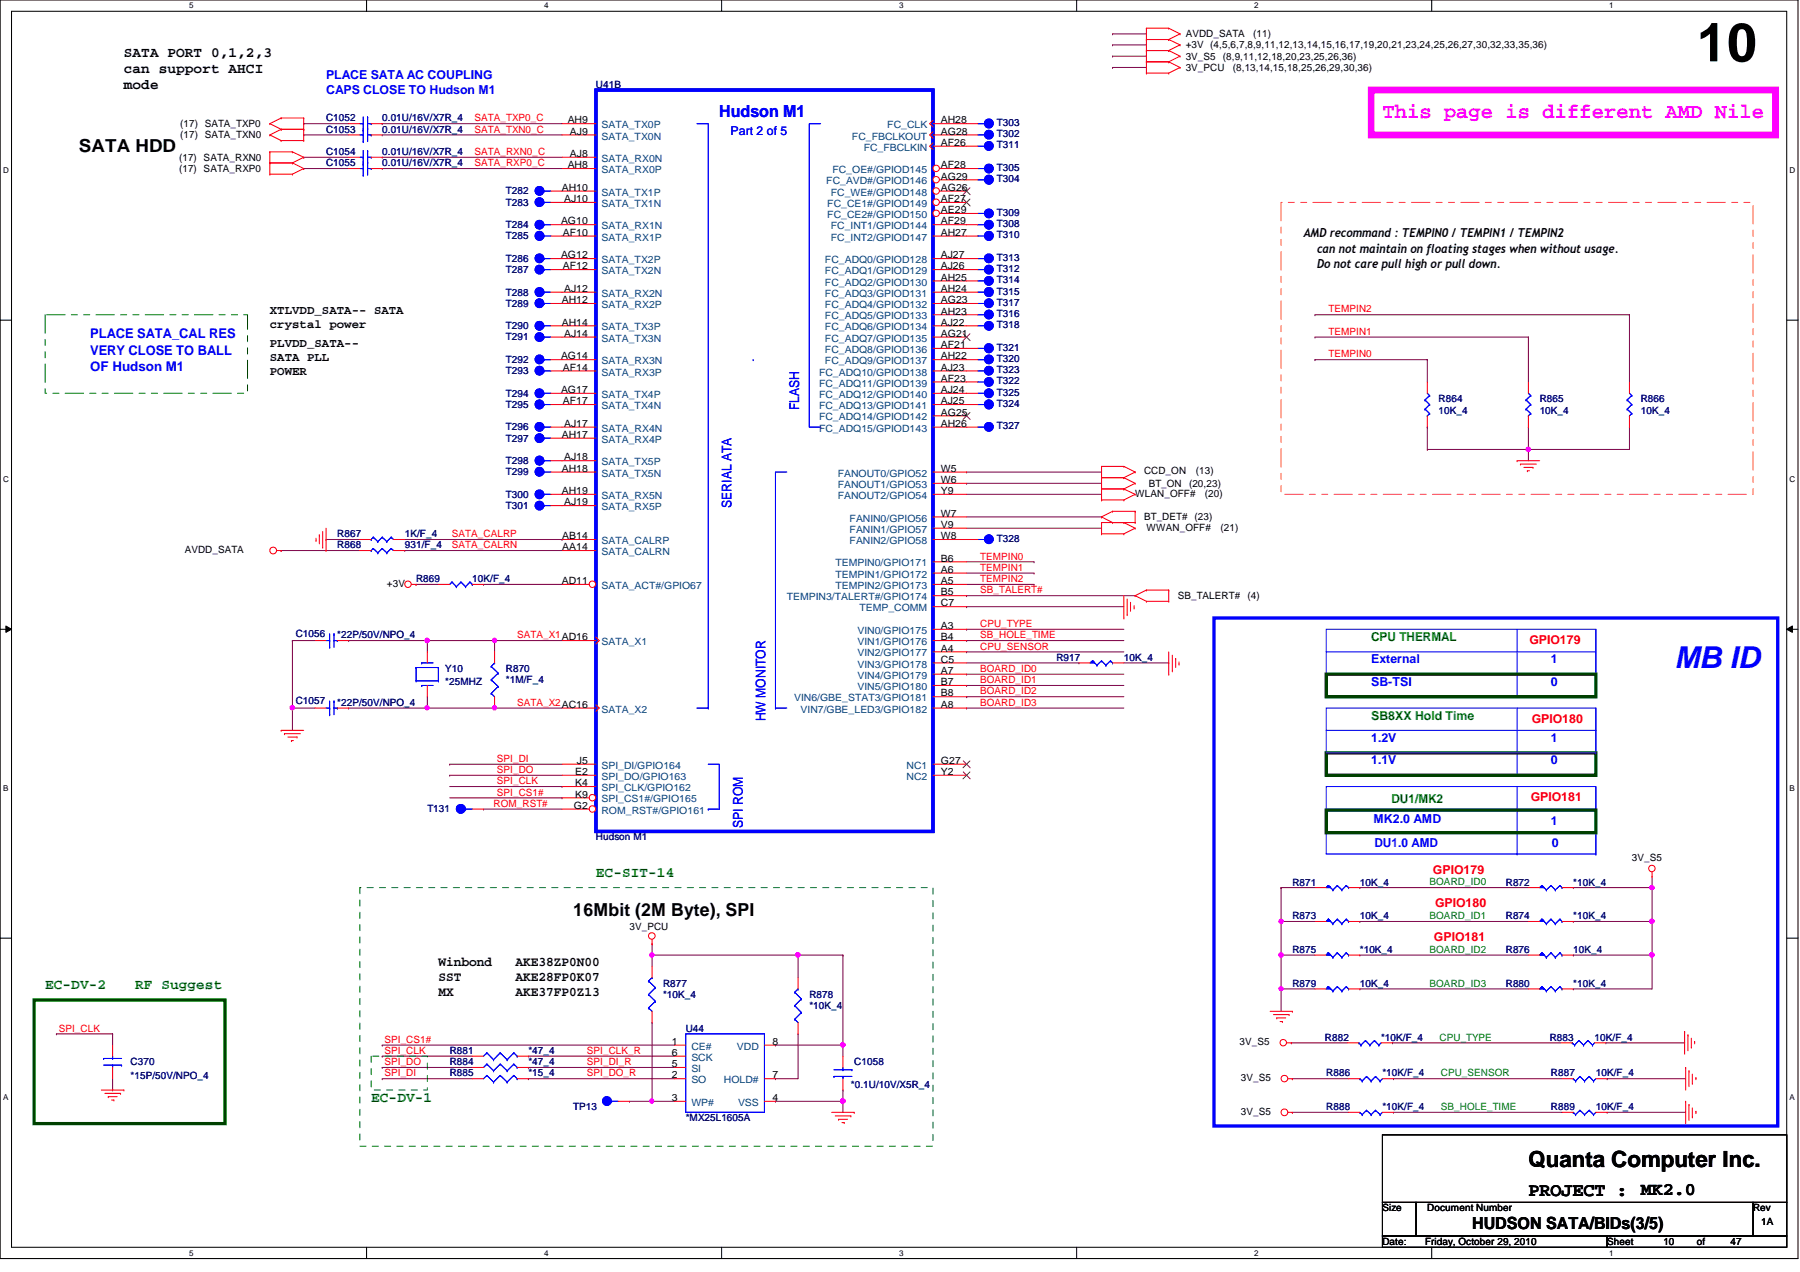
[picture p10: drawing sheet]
<svg xmlns="http://www.w3.org/2000/svg" width="297mm" height="210mm" viewBox="0 0 297 210" stroke-linecap="round" stroke-linejoin="round" font-family="sans-serif">
<defs><g id="words">
<text font-size="8.9" x="280" y="10.1">10</text>
<text font-size="5" fill="#00f" x="276.3" y="110.3">MB ID</text>
<text font-size="3.7" x="252.2" y="192.6">Quanta Computer Inc.</text>
<text font-size="3.5" fill="#f0f" x="228.1" y="19.5">This page is different AMD Nile</text>
<text font-size="3.1" x="252.2" y="197.3">PROJECT :</text>
<g font-size="3">
<text x="13" y="25">SATA HDD</text>
<text x="94.6" y="151.1">16Mbit (2M Byte), SPI</text>
<text x="270.8" y="197.1">MK2.0</text>
</g>
<text font-size="2.8" fill="#00f" x="118.7" y="19.3">Hudson M1</text>
<text font-size="2.8" x="242.9" y="202.9">HUDSON SATA/BIDs(3/5)</text>
<g font-size="2.4">
<text x="20.4" y="9.4">SATA PORT 0,1,2,3</text>
<text x="20.4" y="12">can support AHCI</text>
<text x="20.4" y="14.7">mode</text>
</g>
<g font-size="2.4" fill="#008000">
<text x="98.3" y="144.7">EC-SIT-14</text>
<text x="7.4" y="163.3">EC-DV-2</text>
<text x="22.3" y="163.3">RF Suggest</text>
<text x="61.3" y="181.8">EC-DV-1</text>
</g>
<g font-size="2.2" fill="#00f">
<text x="14.9" y="55.8">PLACE SATA_CAL RES</text>
<text x="14.9" y="58.5">VERY CLOSE TO BALL</text>
<text x="14.9" y="61.2">OF Hudson M1</text>
<text x="131.9" y="67.7" transform="rotate(-90 131.9 67.7)">FLASH</text>
<text x="120.7" y="83.8" transform="rotate(-90 120.7 83.8)">SERIAL ATA</text>
<text x="126.3" y="119" transform="rotate(-90 126.3 119)">HW MONITOR</text>
<text x="122.6" y="136.7" transform="rotate(-90 122.6 136.7)">SPI ROM</text>
</g>
<g font-size="2.2">
<text x="72.3" y="159.4">Winbond</text>
<text x="72.3" y="161.9">SST</text>
<text x="85" y="159.4">AKE38ZP0N00</text>
<text x="85" y="161.9">AKE28FP0K07</text>
<text x="72.3" y="164.4">MX</text>
<text x="85" y="164.4">AKE37FP0Z13</text>
</g>
<g font-size="2" fill="#00f">
<text x="53.8" y="13">PLACE SATA AC COUPLING</text>
<text x="53.8" y="15.5">CAPS CLOSE TO Hudson M1</text>
<text x="120.6" y="22.3">Part 2 of 5</text>
<text x="226.3" y="113.2">SB-TSI</text>
<text x="226.3" y="109.5">External</text>
<text x="255.9" y="109.5">1</text>
<text x="255.9" y="113.2">0</text>
<text x="226.3" y="122.4">1.2V</text>
<text x="255.9" y="122.4">1</text>
<text x="226.3" y="126.2">1.1V</text>
<text x="255.9" y="126.2">0</text>
<text x="226.6" y="135.8">MK2.0 AMD</text>
<text x="255.9" y="136.1">1</text>
<text x="226.8" y="139.7">DU1.0 AMD</text>
<text x="256.1" y="139.7">0</text>
</g>
<g font-size="2">
<text x="215.1" y="39.1">AMD recommand : TEMPIN0 / TEMPIN1 / TEMPIN2</text>
<text x="217.4" y="41.7">can not maintain on floating stages when without usage.</text>
<text x="217.4" y="44.3">Do not care pull high or pull down.</text>
<text x="44.5" y="51.8">XTLVDD_SATA-- SATA</text>
<text x="44.5" y="54.1">crystal power</text>
<text x="44.5" y="57.3">PLVDD_SATA--</text>
<text x="44.5" y="59.6">SATA PLL</text>
<text x="44.5" y="61.9">POWER</text>
</g>
<g font-size="2" fill="#008000">
<text x="226.3" y="105.7">CPU THERMAL</text>
<text x="226.3" y="118.7">SB8XX Hold Time</text>
<text x="229.6" y="132.5">DU1/MK2</text>
</g>
<g font-size="2" fill="#f00">
<text x="252.4" y="106.3">GPIO179</text>
<text x="252.8" y="119.3">GPIO180</text>
<text x="252.6" y="132.2">GPIO181</text>
<text x="236.5" y="144.1">GPIO179</text>
<text x="236.8" y="149.7">GPIO180</text>
<text x="236.6" y="155.2">GPIO181</text>
</g>
<g font-size="1.7">
<text x="195.7" y="6.1">AVDD_SATA</text>
<text x="195.7" y="8">+3V (4,5,6,7,8,9,11,12,13,14,15,16,17,19,20,21,23,24,25,26,27,30,32,33,35,36)</text>
<text x="195.7" y="9.8">3V_S5</text>
<text x="195.7" y="11.7">3V_PCU</text>
<text x="201.8" y="9.8">(8,9,11,12,18,20,23,25,26,36)</text>
<text x="203.5" y="11.7">(8,13,14,15,18,25,26,29,30,36)</text>
<text x="206.8" y="6.1">(11)</text>
<text x="29.7" y="21">(17) SATA_TXP0</text>
<text x="29.7" y="22.8">(17) SATA_TXN0</text>
<text x="93.7" y="20.4">AH9</text>
<text x="94.1" y="22.2">AJ9</text>
<text x="155.3" y="20.4">AH28</text>
<text x="155.3" y="22.2">AG28</text>
<text x="29.5" y="26.5">(17) SATA_RXN0</text>
<text x="29.5" y="28.4">(17) SATA_RXP0</text>
<text x="93.7" y="27.8">AH8</text>
<text x="94.1" y="25.9">AJ8</text>
<text x="155.3" y="24.1">AF26</text>
<text x="155.3" y="27.8">AF28</text>
<text x="155.3" y="29.6">AG29</text>
<text x="92.7" y="31.5">AH10</text>
<text x="93.1" y="33.4">AJ10</text>
<text x="155.3" y="31.5">AG26</text>
<text x="155.3" y="33.4">AF27</text>
<text x="155.3" y="35.2">AE29</text>
<text x="92.6" y="37">AG10</text>
<text x="92.9" y="38.9">AF10</text>
<text x="155.3" y="37">AF29</text>
<text x="155.3" y="38.9">AH27</text>
<text x="92.6" y="42.6">AG12</text>
<text x="92.9" y="44.4">AF12</text>
<text x="155.3" y="42.6">AJ27</text>
<text x="155.3" y="44.4">AJ26</text>
<text x="155.3" y="46.3">AH25</text>
<text x="92.7" y="50">AH12</text>
<text x="92.7" y="53.7">AH14</text>
<text x="93.1" y="48.2">AJ12</text>
<text x="155.3" y="48.2">AH24</text>
<text x="155.3" y="50">AG23</text>
<text x="155.3" y="51.9">AH23</text>
<text x="155.3" y="53.7">AJ22</text>
<text x="92.6" y="59.3">AG14</text>
<text x="93.1" y="55.6">AJ14</text>
<text x="155.3" y="55.6">AG21</text>
<text x="155.3" y="57.4">AF21</text>
<text x="155.3" y="59.3">AH22</text>
<text x="92.6" y="64.9">AG17</text>
<text x="92.9" y="61.2">AF14</text>
<text x="155.3" y="61.2">AJ23</text>
<text x="155.3" y="63">AF23</text>
<text x="155.3" y="64.9">AJ24</text>
<text x="92.9" y="66.7">AF17</text>
<text x="93.1" y="70.4">AJ17</text>
<text x="155.3" y="66.7">AJ25</text>
<text x="155.3" y="68.6">AG25</text>
<text x="155.3" y="70.4">AH26</text>
<text x="92.7" y="72.3">AH17</text>
<text x="92.7" y="77.9">AH18</text>
<text x="93.1" y="76">AJ18</text>
<text x="155.3" y="77.9">W5</text>
<text x="92.7" y="81.5">AH19</text>
<text x="93.1" y="83.4">AJ19</text>
<text x="155.3" y="79.7">W6</text>
<text x="155.3" y="81.5">Y9</text>
<text x="187.3" y="82">WLAN_OFF#</text>
<text x="188.8" y="78.3">CCD_ON</text>
<text x="189.6" y="80.3">BT_ON</text>
<text x="196.2" y="80.3">(20,23)</text>
<text x="197.4" y="78.3">(13)</text>
<text x="198.8" y="82">(20)</text>
<text x="92.8" y="89">AB14</text>
<text x="155.3" y="85.3">W7</text>
<text x="155.3" y="87.1">V9</text>
<text x="155.3" y="89">W8</text>
<text x="188.8" y="85.9">BT_DET#</text>
<text x="189.2" y="87.5">WWAN_OFF#</text>
<text x="197.1" y="85.9">(23)</text>
<text x="201.4" y="87.5">(21)</text>
<text x="30.5" y="91.2">AVDD_SATA</text>
<text x="92.8" y="90.8">AA14</text>
<text x="155.3" y="92.7">B6</text>
<text x="155.3" y="94.5">A6</text>
<text x="63.8" y="96.8">+3V</text>
<text x="92.7" y="96.4">AD11</text>
<text x="155.3" y="96.4">A5</text>
<text x="155.3" y="98.3">B5</text>
<text x="155.3" y="100.1">C7</text>
<text x="194.3" y="98.8">SB_TALERT#</text>
<text x="205.9" y="98.8">(4)</text>
<text x="155.3" y="103.8">A3</text>
<text x="155.3" y="105.7">B4</text>
<text x="155.3" y="107.5">A4</text>
<text x="155.3" y="109.3">C5</text>
<text x="155.3" y="111.2">A7</text>
<text x="155.3" y="113.1">B7</text>
<text x="155.3" y="114.9">B8</text>
<text x="155.3" y="116.8">A8</text>
<text x="94.9" y="127.9">E2</text>
<text x="94.9" y="129.8">K4</text>
<text x="94.9" y="131.6">K9</text>
<text x="95.2" y="126.1">J5</text>
<text x="155.3" y="127.9">Y2</text>
<text x="155.3" y="126.1">G27</text>
<text x="94.7" y="133.5">G2</text>
<text x="269.3" y="142">3V_S5</text>
<text x="103.9" y="153.5">3V_PCU</text>
<text x="110.9" y="172.4">1</text>
<text x="127.5" y="172.4">8</text>
<text x="204.6" y="172.5">3V_S5</text>
<text x="110.9" y="174.2">6</text>
<text x="110.9" y="176.1">5</text>
<text x="110.9" y="178">2</text>
<text x="127.5" y="178">7</text>
<text x="204.8" y="178.4">3V_S5</text>
<text x="110.9" y="181.7">3</text>
<text x="127.5" y="181.7">4</text>
<text x="204.8" y="183.9">3V_S5</text>
<text x="228.1" y="199.9">Size</text>
<text x="235.5" y="199.9">Document Number</text>
<text x="289.3" y="199.9">Rev</text>
<text x="290.6" y="202.1">1A</text>
<text x="228.1" y="205.4">Date:</text>
<text x="235.2" y="205.4">Friday, October 29, 2010</text>
<text x="265.2" y="205.4">Sheet</text>
<text x="274.5" y="205.4">10</text>
<text x="280" y="205.4">of</text>
<text x="285.6" y="205.4">47</text>
</g>
<g font-size="1.7" fill="#000080">
<text x="98.3" y="14.5">U41B</text>
<text x="53.8" y="20">C1052</text>
<text x="53.8" y="21.9">C1053</text>
<text x="63.1" y="20">0.01U/16V/X7R_4</text>
<text x="63.1" y="21.9">0.01U/16V/X7R_4</text>
<text x="164.5" y="22.6">T302</text>
<text x="164.5" y="20.8">T303</text>
<text x="53.8" y="25.6">C1054</text>
<text x="53.8" y="27.4">C1055</text>
<text x="63.1" y="25.6">0.01U/16V/X7R_4</text>
<text x="63.1" y="27.4">0.01U/16V/X7R_4</text>
<text x="164.5" y="24.5">T311</text>
<text x="164.5" y="28.2">T305</text>
<text x="83.5" y="32.1">T282</text>
<text x="83.5" y="34">T283</text>
<text x="164.5" y="30.1">T304</text>
<text x="164.5" y="35.6">T309</text>
<text x="83.5" y="39.5">T285</text>
<text x="83.5" y="37.6">T284</text>
<text x="164.5" y="39.3">T310</text>
<text x="164.5" y="37.5">T308</text>
<text x="83.5" y="43.2">T286</text>
<text x="83.5" y="45.1">T287</text>
<text x="164.5" y="46.7">T314</text>
<text x="164.5" y="44.9">T312</text>
<text x="164.5" y="43">T313</text>
<text x="83.5" y="48.8">T288</text>
<text x="83.5" y="50.6">T289</text>
<text x="164.5" y="48.6">T315</text>
<text x="164.5" y="52.3">T316</text>
<text x="164.5" y="50.5">T317</text>
<text x="83.5" y="54.4">T290</text>
<text x="83.5" y="56.2">T291</text>
<text x="83.5" y="59.9">T292</text>
<text x="164.5" y="57.9">T321</text>
<text x="164.5" y="54.1">T318</text>
<text x="164.5" y="59.7">T320</text>
<text x="83.5" y="61.8">T293</text>
<text x="83.5" y="65.4">T294</text>
<text x="164.5" y="63.4">T322</text>
<text x="164.5" y="65.3">T325</text>
<text x="164.5" y="61.6">T323</text>
<text x="83.5" y="67.3">T295</text>
<text x="83.5" y="71">T296</text>
<text x="164.5" y="67.1">T324</text>
<text x="164.5" y="70.8">T327</text>
<text x="237.4" y="66.4">R864</text>
<text x="237.4" y="68.2">10K_4</text>
<text x="254.1" y="66.4">R865</text>
<text x="254.1" y="68.2">10K_4</text>
<text x="270.8" y="66.4">R866</text>
<text x="270.8" y="68.2">10K_4</text>
<text x="83.5" y="72.9">T297</text>
<text x="83.5" y="76.6">T298</text>
<text x="83.5" y="82.2">T300</text>
<text x="83.5" y="78.4">T299</text>
<text x="83.5" y="84">T301</text>
<text x="55.7" y="88.6">R867</text>
<text x="66.8" y="88.6">1K/F_4</text>
<text x="164.5" y="89.4">T328</text>
<text x="55.7" y="90.5">R868</text>
<text x="66.8" y="90.5">931/F_4</text>
<text x="68.7" y="96.1">R869</text>
<text x="77.9" y="96.1">10K/F_4</text>
<text x="48.8" y="105.2">C1056</text>
<text x="55.7" y="105.3">*22P/50V/NPO_4</text>
<text x="73.5" y="110.9">Y10</text>
<text x="73.5" y="113.1">*25MHZ</text>
<text x="83.5" y="110.9">R870</text>
<text x="83.5" y="112.7">*1M/F_4</text>
<text x="174.3" y="109.1">R917</text>
<text x="185.5" y="109.1">10K_4</text>
<text x="48.8" y="116.2">C1057</text>
<text x="55.7" y="116.5">*22P/50V/NPO_4</text>
<text x="70.5" y="134.1">T131</text>
<text x="98.3" y="138.7">Hudson M1</text>
<text x="213.3" y="146.1">R871</text>
<text x="224.4" y="146.1">10K_4</text>
<text x="248.5" y="146.1">R872</text>
<text x="259.6" y="146.1">*10K_4</text>
<text x="213.3" y="151.7">R873</text>
<text x="224.4" y="151.7">10K_4</text>
<text x="248.5" y="151.7">R874</text>
<text x="259.6" y="151.7">*10K_4</text>
<text x="213.3" y="157.2">R875</text>
<text x="224.4" y="157.2">*10K_4</text>
<text x="248.5" y="157.2">R876</text>
<text x="259.6" y="157.2">10K_4</text>
<text x="109.4" y="162.8">R877</text>
<text x="109.4" y="164.7">*10K_4</text>
<text x="133.6" y="164.7">R878</text>
<text x="133.6" y="166.5">*10K_4</text>
<text x="213.3" y="162.8">R879</text>
<text x="224.4" y="162.8">10K_4</text>
<text x="248.5" y="162.8">R880</text>
<text x="259.6" y="162.8">*10K_4</text>
<text x="74.2" y="173.9">R881</text>
<text x="87.2" y="173.9">*47_4</text>
<text x="113.2" y="170.2">U44</text>
<text x="218.6" y="171.7">R882</text>
<text x="227.9" y="171.7">*10K/F_4</text>
<text x="255.7" y="171.7">R883</text>
<text x="263.1" y="171.7">10K/F_4</text>
<text x="21.5" y="175.8">C370</text>
<text x="21.5" y="178">*15P/50V/NPO_4</text>
<text x="74.2" y="175.8">R884</text>
<text x="74.2" y="177.6">R885</text>
<text x="87.2" y="175.8">*47_4</text>
<text x="87.2" y="177.6">*15_4</text>
<text x="140.4" y="179.5">*0.1U/10V/X5R_4</text>
<text x="141" y="175.8">C1058</text>
<text x="218.9" y="177.6">R886</text>
<text x="228.1" y="177.6">*10K/F_4</text>
<text x="255.9" y="177.6">R887</text>
<text x="263.4" y="177.6">10K/F_4</text>
<text x="94.6" y="183.2">TP13</text>
<text x="113.2" y="185">*MX25L1605A</text>
<text x="218.9" y="183.2">R888</text>
<text x="228.1" y="183.2">*10K/F_4</text>
<text x="255.9" y="183.2">R889</text>
<text x="263.4" y="183.2">10K/F_4</text>
</g>
<g font-size="1.7" fill="#f00">
<text x="78.3" y="20">SATA_TXP0_C</text>
<text x="78.3" y="21.9">SATA_TXN0_C</text>
<text x="78.3" y="27.4">SATA_RXP0_C</text>
<text x="78.3" y="25.6">SATA_RXN0_C</text>
<text x="219.2" y="51.6">TEMPIN2</text>
<text x="219.2" y="59">TEMPIN0</text>
<text x="219.2" y="55.2">TEMPIN1</text>
<text x="74.6" y="88.6">SATA_CALRP</text>
<text x="74.6" y="90.5">SATA_CALRN</text>
<text x="161.8" y="94.2">TEMPIN1</text>
<text x="161.8" y="92.3">TEMPIN0</text>
<text x="161.8" y="96.1">TEMPIN2</text>
<text x="161.8" y="97.9">SB_TALERT#</text>
<text x="85.3" y="105.3">SATA_X1AD16</text>
<text x="161.8" y="105.3">SB_HOLE_TIME</text>
<text x="161.8" y="107.2">CPU_SENSOR</text>
<text x="161.8" y="103.5">CPU_TYPE</text>
<text x="161.8" y="110.9">BOARD_ID0</text>
<text x="161.8" y="112.7">BOARD_ID1</text>
<text x="85.3" y="116.5">SATA_X2AC16</text>
<text x="161.8" y="114.6">BOARD_ID2</text>
<text x="161.8" y="116.5">BOARD_ID3</text>
<text x="82" y="125.7">SPI_DI</text>
<text x="82" y="127.6">SPI_DO</text>
<text x="82" y="129.4">SPI_CLK</text>
<text x="82" y="131.3">SPI_CS1#</text>
<text x="81.4" y="133.1">ROM_RST#</text>
<text x="9.7" y="170.2">SPI_CLK</text>
<text x="63.5" y="173.9">SPI_CLK</text>
<text x="63.5" y="172.1">SPI_CS1#</text>
<text x="96.9" y="173.9">SPI_CLK_R</text>
<text x="63.5" y="175.8">SPI_DO</text>
<text x="63.5" y="177.6">SPI_DI</text>
<text x="96.9" y="175.8">SPI_DI_R</text>
<text x="96.9" y="177.6">SPI_DO_R</text>
</g>
<g font-size="1.7" fill="#004080">
<text x="99.3" y="21.2">SATA_TX0P</text>
<text x="99.3" y="23">SATA_TX0N</text>
<text x="140.6" y="23">FC_FBCLKOUT</text>
<text x="146.4" y="21.2">FC_CLK</text>
<text x="99.3" y="26.7">SATA_RX0N</text>
<text x="99.3" y="28.6">SATA_RX0P</text>
<text x="137.4" y="28.6">FC_OE#/GPIOD145</text>
<text x="142.5" y="24.9">FC_FBCLKIN</text>
<text x="99.3" y="32.3">SATA_TX1P</text>
<text x="99.3" y="34.2">SATA_TX1N</text>
<text x="136.4" y="30.4">FC_AVD#/GPIOD146</text>
<text x="136.5" y="34.2">FC_CE1#/GPIOD149</text>
<text x="136.5" y="36">FC_CE2#/GPIOD150</text>
<text x="137.1" y="32.3">FC_WE#/GPIOD148</text>
<text x="99.3" y="37.8">SATA_RX1N</text>
<text x="99.3" y="39.7">SATA_RX1P</text>
<text x="137.1" y="37.8">FC_INT1/GPIOD144</text>
<text x="137.1" y="39.7">FC_INT2/GPIOD147</text>
<text x="99.3" y="43.4">SATA_TX2P</text>
<text x="99.3" y="45.3">SATA_TX2N</text>
<text x="136.1" y="43.4">FC_ADQ0/GPIOD128</text>
<text x="136.1" y="45.3">FC_ADQ1/GPIOD129</text>
<text x="136.1" y="47.1">FC_ADQ2/GPIOD130</text>
<text x="99.3" y="50.8">SATA_RX2P</text>
<text x="99.3" y="49">SATA_RX2N</text>
<text x="136.1" y="49">FC_ADQ3/GPIOD131</text>
<text x="136.1" y="50.8">FC_ADQ4/GPIOD132</text>
<text x="136.1" y="52.7">FC_ADQ5/GPIOD133</text>
<text x="99.3" y="54.5">SATA_TX3P</text>
<text x="99.3" y="56.4">SATA_TX3N</text>
<text x="136.1" y="54.5">FC_ADQ6/GPIOD134</text>
<text x="136.1" y="56.4">FC_ADQ7/GPIOD135</text>
<text x="136.1" y="58.3">FC_ADQ8/GPIOD136</text>
<text x="99.3" y="62">SATA_RX3P</text>
<text x="99.3" y="60.1">SATA_RX3N</text>
<text x="99.3" y="65.7">SATA_TX4P</text>
<text x="135.2" y="62">FC_ADQ10/GPIOD138</text>
<text x="135.2" y="63.8">FC_ADQ11/GPIOD139</text>
<text x="135.2" y="65.7">FC_ADQ12/GPIOD140</text>
<text x="136.1" y="60.1">FC_ADQ9/GPIOD137</text>
<text x="99.3" y="67.5">SATA_TX4N</text>
<text x="99.3" y="71.2">SATA_RX4N</text>
<text x="135.2" y="67.5">FC_ADQ13/GPIOD141</text>
<text x="135.2" y="69.4">FC_ADQ14/GPIOD142</text>
<text x="135.2" y="71.2">FC_ADQ15/GPIOD143</text>
<text x="99.3" y="73.1">SATA_RX4P</text>
<text x="99.3" y="76.8">SATA_TX5P</text>
<text x="99.3" y="78.7">SATA_TX5N</text>
<text x="99.3" y="82.3">SATA_RX5N</text>
<text x="138.3" y="80.5">FANOUT1/GPIO53</text>
<text x="138.3" y="82.3">FANOUT2/GPIO54</text>
<text x="138.3" y="78.7">FANOUT0/GPIO52</text>
<text x="99.3" y="84.2">SATA_RX5P</text>
<text x="99.3" y="89.8">SATA_CALRP</text>
<text x="140.2" y="86.1">FANIN0/GPIO56</text>
<text x="140.2" y="87.9">FANIN1/GPIO57</text>
<text x="140.2" y="89.8">FANIN2/GPIO58</text>
<text x="99.3" y="91.6">SATA_CALRN</text>
<text x="137.9" y="93.5">TEMPIN0/GPIO171</text>
<text x="137.9" y="95.3">TEMPIN1/GPIO172</text>
<text x="99.3" y="97.2">SATA_ACT#/GPIO67</text>
<text x="129.8" y="99.1">TEMPIN3/TALERT#/GPIO174</text>
<text x="137.9" y="97.2">TEMPIN2/GPIO173</text>
<text x="141.8" y="100.9">TEMP_COMM</text>
<text x="99.3" y="106.5">SATA_X1</text>
<text x="141.5" y="104.6">VIN0/GPIO175</text>
<text x="141.5" y="106.5">VIN1/GPIO176</text>
<text x="141.5" y="108.3">VIN2/GPIO177</text>
<text x="141.5" y="110.2">VIN3/GPIO178</text>
<text x="141.5" y="112">VIN4/GPIO179</text>
<text x="141.5" y="113.9">VIN5/GPIO180</text>
<text x="99.3" y="117.6">SATA_X2</text>
<text x="131.1" y="115.7">VIN6/GBE_STAT3/GPIO181</text>
<text x="132.1" y="117.6">VIN7/GBE_LED3/GPIO182</text>
<text x="99.3" y="126.9">SPI_DI/GPIO164</text>
<text x="99.3" y="128.7">SPI_DO/GPIO163</text>
<text x="99.3" y="130.6">SPI_CLK/GPIO162</text>
<text x="149.6" y="128.7">NC2</text>
<text x="149.6" y="126.9">NC1</text>
<text x="99.3" y="132.4">SPI_CS1#/GPIO165</text>
<text x="99.3" y="134.3">ROM_RST#/GPIO161</text>
<text x="114.1" y="173.2">CE#</text>
<text x="121.6" y="173.2">VDD</text>
<text x="114.1" y="175">SCK</text>
<text x="114.1" y="176.9">SI</text>
<text x="114.1" y="178.8">SO</text>
<text x="119.5" y="178.8">HOLD#</text>
<text x="114.1" y="182.5">WP#</text>
<text x="121.8" y="182.5">VSS</text>
</g>
<g font-size="1.7" fill="#008000">
<text x="235.9" y="146.1">BOARD_ID0</text>
<text x="235.9" y="151.7">BOARD_ID1</text>
<text x="235.9" y="157.2">BOARD_ID2</text>
<text x="235.9" y="162.8">BOARD_ID3</text>
<text x="237.6" y="171.7">CPU_TYPE</text>
<text x="237.8" y="177.6">CPU_SENSOR</text>
<text x="237.8" y="183.2">SB_HOLE_TIME</text>
</g>
<g font-size="1.3">
<text x="31.2" y="1.4">5</text>
<text x="89.8" y="1.4">4</text>
<text x="148.4" y="1.4">3</text>
<text x="207" y="1.4">2</text>
<text x="265.6" y="1.4">1</text>
<text x=".5" y="28.5">D</text>
<text x="295.3" y="28.5">D</text>
<text x=".5" y="79.5">C</text>
<text x="295.3" y="79.5">C</text>
<text x=".5" y="130.5">B</text>
<text x="295.3" y="130.5">B</text>
<text x=".5" y="181.5">A</text>
<text x="295.3" y="181.5">A</text>
<text x="31.2" y="207.2">5</text>
<text x="89.8" y="207.2">4</text>
<text x="148.4" y="207.2">3</text>
<text x="207" y="207.2">2</text>
<text x="265.6" y="207.2">1</text>
</g>
</g></defs>
<path d="M0 0h296.7v207.7h-296.7zM1.9 1.9h292.9v203.9h-292.9z" fill="none" stroke="#000" stroke-width=".17"/>
<g fill="#fff">
<path d="M31.2 .2h.7v1.5h-.7z"/>
<path d="M31.2 206h.7v1.5h-.7z"/>
</g>
<path d="M60.5 0v1.9M60.5 205.8v1.9" fill="none" stroke="#000" stroke-width=".17"/>
<g fill="#fff">
<path d="M89.8 .2h.7v1.5h-.7z"/>
<path d="M89.8 206h.7v1.5h-.7z"/>
</g>
<path d="M119.1 0v1.9M119.1 205.8v1.9" fill="none" stroke="#000" stroke-width=".17"/>
<g fill="#fff">
<path d="M148.4 .2h.7v1.5h-.7z"/>
<path d="M148.4 206h.7v1.5h-.7z"/>
</g>
<path d="M177.7 0v1.9M177.7 205.8v1.9" fill="none" stroke="#000" stroke-width=".17"/>
<g fill="#fff">
<path d="M207 .2h.7v1.5h-.7z"/>
<path d="M207 206h.7v1.5h-.7z"/>
</g>
<path d="M236.3 0v1.9M236.3 205.8v1.9" fill="none" stroke="#000" stroke-width=".17"/>
<g fill="#fff">
<path d="M265.6 .2h.7v1.5h-.7z"/>
<path d="M265.6 206h.7v1.5h-.7z"/>
<path d="M.5 27.3h.9v1.5h-.9z"/>
<path d="M295.3 27.3h.9v1.5h-.9z"/>
<path d="M.5 78.3h.9v1.5h-.9z"/>
<path d="M295.3 78.3h.9v1.5h-.9z"/>
</g>
<path d="M0 52.8h1.9M294.8 52.8h1.9" fill="none" stroke="#000" stroke-width=".17"/>
<g fill="#fff">
<path d="M.5 129.3h.9v1.5h-.9z"/>
<path d="M295.3 129.3h.9v1.5h-.9z"/>
</g>
<path d="M0 103.8h1.9M1 103.3l.9 .5-.9 .6zM294.8 103.8l1-.5v1.1zM294.8 103.8h1.9" fill="none" stroke="#000" stroke-width=".17"/>
<path d="M1 103.3l.9 .5-.9 .6zM294.8 103.8l1-.5v1.1z" fill="#000"/>
<g fill="#fff">
<path d="M.5 180.3h.8v1.5h-.8z"/>
<path d="M295.3 180.3h.8v1.5h-.8z"/>
</g>
<path d="M0 154.8h1.9M294.8 154.8h1.9" fill="none" stroke="#000" stroke-width=".17"/>
<g fill="none" stroke="#800040" stroke-width=".17">
<path d="M50.1 27.8h.1M50.1 20.4h.1M50.1 27.8h7.4M50.1 20.4h7.4M63.1 27.8h.1M63.1 20.4h.1M63.1 27.8h29.6M63.1 20.4h29.6M48.3 116.8h.1M48.3 116.8v3.7M57.5 105.7h.1M57.5 105.7h24.1"/>
<path d="M70.5 105.7h.1M70.5 105.7v1.9"/>
</g>
<circle cx="81.6" cy="105.7" r=".35" fill="#f0f"/>
<circle cx="81.6" cy="105.7" r=".35" fill="none" stroke="#f0f" stroke-width=".17"/>
<circle cx="70.5" cy="105.7" r=".35" fill="#f0f"/>
<circle cx="70.5" cy="105.7" r=".35" fill="none" stroke="#f0f" stroke-width=".17"/>
<path d="M48.3 105.7h.1M48.3 116.8h.1M48.3 105.7h3.7M48.3 116.8h3.7M81.6 116.8h.1M81.6 116.8h11.1" fill="none" stroke="#800040" stroke-width=".17"/>
<circle cx="81.6" cy="116.8" r=".34" fill="#f0f"/>
<circle cx="81.6" cy="116.8" r=".34" fill="none" stroke="#f0f" stroke-width=".17"/>
<g fill="none" stroke="#800040" stroke-width=".17">
<path d="M183.6 5.6h.1M183.6 7.4h.1M183.6 9.3h.1M183.6 5.6h5.6M183.6 7.4h5.6M183.6 9.3h5.6M50.1 22.3h.1M50.1 26h.1M50.1 22.3h7.4M50.1 26h7.4M63.1 22.3h.1M63.1 26h.1"/>
<path d="M63.1 22.3h29.6M63.1 26h29.6M159.5 79.8h.1M159.5 79.8h22.3M46.4 90.8h.1M46.4 90.8h13M53.8 89h.1M53.8 89h5.6M66.8 90.8h.1M66.8 90.8h25.9M68.7 96.4h.1M68.7 96.4h3.6"/>
<path d="M70.5 115h.1M70.5 115v1.8M81.6 105.7h.1M81.6 105.7h11.1M81.6 105.7v1.9M159.5 100.1h.1M159.5 100.1h26M79.8 133.5h.1M79.8 133.5h12.9M213.3 178h.1M213.3 178h9.2M230 178h.1"/>
<path d="M230 178h27.8M265.2 178h.1M265.2 178h13"/>
</g>
<circle cx="70.5" cy="116.8" r=".34" fill="#f0f"/>
<circle cx="70.5" cy="116.8" r=".34" fill="none" stroke="#f0f" stroke-width=".17"/>
<path d="M48.3 105.7h.1M48.3 105.7v11.1M57.5 116.8h.1M57.5 116.8h24.1M70.5 116.8h.1" fill="none" stroke="#800040" stroke-width=".17"/>
<circle cx="48.2" cy="116.8" r=".36" fill="#f0f"/>
<circle cx="48.2" cy="116.8" r=".36" fill="none" stroke="#f0f" stroke-width=".17"/>
<path d="M159.5 77.9h.1M159.5 77.9h22.3M66.8 89h25.9M79.8 96.4h.1M79.8 96.4h12.9M92.7 89h.1M211.4 152.1h.1M211.4 152.1v5.5" fill="none" stroke="#800040" stroke-width=".17"/>
<circle cx="211.4" cy="157.6" r=".35" fill="#f0f"/>
<circle cx="211.4" cy="157.6" r=".35" fill="none" stroke="#f0f" stroke-width=".17"/>
<circle cx="211.4" cy="152" r=".35" fill="#f0f"/>
<circle cx="211.4" cy="152" r=".35" fill="none" stroke="#f0f" stroke-width=".17"/>
<path d="M272.6 146.5h.1M272.6 146.5v5.6M224.4 163.2h.1M224.4 163.2h27.8M259.6 163.2h.1M259.6 163.2h13" fill="none" stroke="#800040" stroke-width=".17"/>
<circle cx="272.6" cy="152" r=".37" fill="#f0f"/>
<circle cx="272.6" cy="152" r=".37" fill="none" stroke="#f0f" stroke-width=".17"/>
<circle cx="272.6" cy="146.5" r=".36" fill="#f0f"/>
<circle cx="272.6" cy="146.5" r=".36" fill="none" stroke="#f0f" stroke-width=".17"/>
<g fill="none" stroke="#800040" stroke-width=".17">
<path d="M211.4 152.1h.1M211.4 146.5h.1M211.4 152.1h5.6M211.4 146.5v5.6M211.4 146.5h5.6M224.4 152.1h.1M224.4 157.6h.1M224.4 146.5h.1M224.4 152.1h27.8M224.4 157.6h27.8M224.4 146.5h27.8M259.6 157.6h.1"/>
<path d="M259.6 152.1h.1M259.6 152.1h13M259.6 157.6h13M272.6 157.6h.1M272.6 152.1h.1M272.6 152.1v11.1"/>
</g>
<circle cx="272.6" cy="157.6" r=".37" fill="#f0f"/>
<circle cx="272.6" cy="157.6" r=".37" fill="none" stroke="#f0f" stroke-width=".17"/>
<path d="M211.4 163.2h.1M211.4 163.2h5.6" fill="none" stroke="#800040" stroke-width=".17"/>
<circle cx="211.4" cy="163.1" r=".34" fill="#f0f"/>
<circle cx="211.4" cy="163.1" r=".34" fill="none" stroke="#f0f" stroke-width=".17"/>
<g fill="none" stroke="#800040" stroke-width=".17">
<path d="M217 59.4h.1M217 59.4h18.5M252.2 74.2h.1M252.2 74.2h16.7M159.5 81.6h22.3M159.5 94.6h11.1M159.5 96.4h11.1M159.5 92.7h11.1M170.6 94.6h.1M170.6 96.4h.1M170.6 92.7h.1M181.8 81.6h.1"/>
<path d="M211.4 157.6h.1M211.4 157.6h5.6M259.6 146.5h.1M259.6 146.5h13M272.6 146.5h.1M272.6 144.7v1.8M211.4 163.2h.1M211.4 163.2v3.7"/>
</g>
<circle cx="252.2" cy="74.1" r=".37" fill="#f0f"/>
<circle cx="252.2" cy="74.1" r=".37" fill="none" stroke="#f0f" stroke-width=".17"/>
<g fill="none" stroke="#800040" stroke-width=".17">
<path d="M217 55.6h.1M217 51.9h.1M217 55.6h35.2M217 51.9h51.9M235.5 59.4h.1M235.5 59.4v3.6M252.2 55.6h.1M252.2 55.6v7.4M268.9 51.9h.1M268.9 51.9v11.1M235.5 70.5h.1M235.5 74.2h.1"/>
<path d="M235.5 70.5v3.7M235.5 74.2h16.7M252.2 74.2h.1M252.2 70.5h.1M252.2 70.5v5.5M268.9 70.5h.1M268.9 70.5v3.7M159.5 98.3h.1M159.5 98.3h27.8M159.5 85.3h22.3M159.5 87.2h22.3M181.8 85.3h.1"/>
<path d="M181.8 87.2h.1M159.5 105.7h.1M159.5 107.6h.1M159.5 111.3h.1M159.5 115h.1M159.5 113.1h.1M159.5 116.8h.1M159.5 103.8h.1M159.5 105.7h26M159.5 107.6h26M159.5 111.3h26M159.5 115h26"/>
<path d="M159.5 113.1h26M159.5 116.8h26M159.5 103.8h26M211.4 157.6h.1M211.4 157.6v5.6M139.1 179.9h.1M139.1 179.9v1.8M213.1 172.1h.1M213.1 172.1h9.3M229.8 172.1h.1M229.8 172.1h27.8M265 172.1h.1"/>
<path d="M265 172.1h13M213.3 183.6h.1M213.3 183.6h9.2M230 183.6h.1M230 183.6h27.8M265.2 183.6h.1M265.2 183.6h13"/>
</g>
<circle cx="139.1" cy="181.7" r=".36" fill="#f0f"/>
<circle cx="139.1" cy="181.7" r=".36" fill="none" stroke="#f0f" stroke-width=".17"/>
<path d="M63.1 174.3h.1M63.1 176.1h.1M63.1 174.3h14.8M63.1 176.1h14.8M87.2 176.1h.1M87.2 176.1h24.1M128 172.5h.1M128 172.5h11.1M128 181.7h.1M128 181.7h11.1M139.1 181.7h.1M139.1 181.7v1.9" fill="none" stroke="#800040" stroke-width=".17"/>
<circle cx="139.1" cy="181.7" r=".36" fill="#f0f"/>
<circle cx="139.1" cy="181.7" r=".36" fill="none" stroke="#f0f" stroke-width=".17"/>
<path d="M107.6 168.7h.1M107.6 168.7v13" fill="none" stroke="#800040" stroke-width=".17"/>
<circle cx="107.6" cy="181.7" r=".34" fill="#f0f"/>
<circle cx="107.6" cy="181.7" r=".34" fill="none" stroke="#f0f" stroke-width=".17"/>
<g fill="none" stroke="#800040" stroke-width=".17">
<path d="M107.6 157.6h.1M107.6 157.6v1.9M107.6 157.6h24.1M63.1 172.5h.1M63.1 178h.1M63.1 178h14.8M63.1 172.5h48.2M87.2 178h.1M87.2 174.3h.1M87.2 178h24.1M87.2 174.3h24.1M128 178h.1"/>
<path d="M131.7 170.6h.1M131.7 170.6v7.4h-3.7M139.1 172.5h.1M139.1 172.5v1.8M107.6 181.7h.1M107.6 181.7h3.7"/>
</g>
<circle cx="131.7" cy="157.6" r=".37" fill="#f0f"/>
<circle cx="131.7" cy="157.6" r=".37" fill="none" stroke="#f0f" stroke-width=".17"/>
<circle cx="107.5" cy="157.6" r=".35" fill="#f0f"/>
<circle cx="107.5" cy="157.6" r=".35" fill="none" stroke="#f0f" stroke-width=".17"/>
<path d="M131.7 157.6h.1M131.7 157.6v3.7M131.7 157.6h7.4M139.1 157.6h.1M139.1 157.6v14.9" fill="none" stroke="#800040" stroke-width=".17"/>
<circle cx="139.1" cy="172.4" r=".36" fill="#f0f"/>
<circle cx="139.1" cy="172.4" r=".36" fill="none" stroke="#f0f" stroke-width=".17"/>
<g fill="none" stroke="#800040" stroke-width=".17">
<path d="M183.6 11.1h.1M183.6 11.1h5.6M159.5 109.4h18.6M178.1 109.4h.1M185.5 109.4h7.4M192.9 109.4h.1M74.2 126.1h.1M74.2 127.9h.1M74.2 126.1h18.5M74.2 127.9h18.5M74.2 129.8h18.5M74.2 131.7h18.5"/>
<path d="M92.7 129.8h.1M92.7 131.7h.1M107.6 155.7h.1M107.6 155.7v1.9M9.3 170.6h.1M9.3 170.6h9.3M18.6 170.6h.1M18.6 179.9h.1M18.6 170.6v1.9M18.6 178v1.9M103.9 181.7h.1M103.9 181.7h3.7"/>
</g>
<g fill="none" stroke="#f00" stroke-width=".17">
<path d="M46.4 19.5h.1M46.4 19.5l-1.9 .9M46.4 19.5h3.7M50.1 19.5h.1M50.1 19.5v3.7M189.2 6.5h.1M189.2 4.7h.1M189.2 8.3h.1M189.2 10.2h.1M189.2 12.1h.1M189.2 4.7h3.7M189.2 6.5h3.7"/>
<path d="M189.2 4.7v7.4M189.2 8.3h3.7M189.2 10.2h3.7M189.2 12.1h3.7M192.9 4.7h.1M192.9 6.5h.1M192.9 8.3h.1M192.9 10.2h.1M192.9 12.1h.1M192.9 4.7l1.8 .9M192.9 6.5l1.8 .9M192.9 8.3l1.8 1"/>
<path d="M192.9 10.2l1.8 .9M194.7 5.6h.1M194.7 7.4h.1M194.7 9.3h.1M194.7 11.1h.1M194.7 5.6l-1.8 .9M194.7 7.4l-1.8 .9M194.7 9.3l-1.8 .9M194.7 11.1l-1.8 1M44.5 20.4h.1M44.5 22.3h.1M44.5 26.9h.1"/>
<path d="M44.5 25.1h.1M44.5 28.7h.1M44.5 20.4l1.9 .9M44.5 22.3l1.9 .9M44.5 25.1h3.8M44.5 26.9h3.8M44.5 25.1v3.6M44.5 28.7h3.8M46.4 21.3h.1M46.4 23.2h.1M46.4 21.3h3.7M46.4 21.3l-1.9 1"/>
<path d="M46.4 23.2h3.7M48.3 25.1h.1M48.3 26.9h.1M48.3 28.7h.1M48.3 25.1l1.8 .9M48.3 26.9l1.8 .9M50.1 21.3h.1M50.1 23.2h.1M50.1 26h.1M50.1 27.8h.1M50.1 26l-1.8 .9M50.1 27.8l-1.8 .9"/>
<path d="M181.8 78.8h.1M181.8 77h.1M181.8 78.8h3.7M181.8 77v5.5M181.8 77h3.7M185.5 78.8h.1M185.5 77h.1M185.5 78.8l1.8 1M185.5 77l1.8 .9M187.3 79.8h.1M187.3 77.9h.1M187.3 79.8l-1.8 .9"/>
<path d="M187.3 77.9l-1.8 .9M250.4 76h.1M250.4 76h3.7M250.9 76.6h.1M250.9 76.6h2.6M251.5 77.1h1.5M252 77.7h.1M252 77.7h.4M253 77.1h.1M45.7 90.8h.7M46.4 90.8h.1M52.2 89.2h.1"/>
<path d="M52.2 88.8v.4M52.7 88.3h.1M52.7 88.3v1.4M53.3 90.3h.1M53.3 87.7v2.6M53.8 90.8h.1M53.8 87.2v3.6M67.9 96.4h.8M68.7 96.4h.1M181.8 80.7h.1M181.8 82.5h.1M181.8 85.3h.1"/>
<path d="M181.8 86.2h.1M181.8 88.1h.1M181.8 80.7h3.7M181.8 86.2v1.9M181.8 82.5h3.7M181.8 85.3l1.8 .9M181.8 86.2h5.5M181.8 88.1h3.7M183.6 84.4h.1M183.6 86.2h.1M183.6 84.4h3.7M183.6 84.4l-1.8 .9"/>
<path d="M185.5 80.7h.1M185.5 82.5h.1M185.5 88.1h.1M185.5 86.2h.1M185.5 80.7l1.8 .9M185.5 86.2l1.8 1M185.5 98.3v3.7M186 98.8v2.6M186.6 99.4h.1M186.6 99.4v1.5M187.2 99.9v.4M187.3 98.3h.1"/>
<path d="M187.3 81.6h.1M187.3 86.2h.1M187.3 84.4h.1M187.3 87.2h.1M187.3 98.3l1.9 .9M187.3 81.6l-1.8 .9M187.3 84.4v1.8M187.3 87.2l-1.8 .9M189.2 97.4h.1M189.2 99.2h.1M189.2 97.4h3.7M189.2 97.4l-1.9 .9"/>
<path d="M189.2 99.2h3.7M192.9 99.2h.1M192.9 97.4h.1M192.9 97.4v1.8M185.5 102h.1M186 101.4h.1M187.2 100.3h.1M192.9 111.3h.1M192.9 107.6v3.7M193.5 110.7h.1M193.5 108.1v2.6M194 108.7h.1"/>
<path d="M194 108.7v1.5M194.6 109.6h.1M194.6 109.2v.4M46.4 120.5h.1M46.4 120.5h3.7M46.9 121.1h.1M46.9 121.1h2.7M47.5 121.6h1.5M48.1 122.2h.1M48.1 122.2h.3M49 121.6h.1M107.6 155.7h.1"/>
<path d="M107.6 155v.7M272.6 144.7h.1M272.6 143.9v.8M16.7 179.9h3.7M20.4 179.9h.1M209.6 166.9h3.7M210.1 167.4h2.6M210.7 168h.1M210.7 168h1.5M211.2 168.6h.4M211.6 168.6h.1M212.3 172.1h.8"/>
<path d="M212.6 178h.7M212.7 167.4h.1M213.1 172.1h.1M213.3 178h.1M213.3 166.9h.1M278 170.2h.1M278 170.2v3.7M278.2 176.1h.1M278.2 176.1v3.8M278.5 170.8h.1M278.5 170.8v2.6M278.7 176.7h.1"/>
<path d="M278.7 176.7v2.6M279.1 172.8h.1M279.1 171.3v1.5M279.3 178.8h.1M279.3 177.2v1.6M279.7 171.9h.1M279.7 171.9v.4M279.9 177.8h.1M279.9 177.8v.4M17.3 180.4h2.6M17.9 181h.1M17.9 181h1.4"/>
<path d="M18.4 181.5h.4M18.8 181.5h.1M19.9 180.4h.1M137.2 183.6h3.8M137.8 184.1h2.6M138.4 184.7h.1M138.4 184.7h1.5M138.9 185.3h.4M139.3 185.3h.1M140.4 184.1h.1M141 183.6h.1M212.6 183.6h.7"/>
<path d="M213.3 183.6h.1M278.2 181.7h.1M278.2 181.7v3.7M278.7 182.3h.1M278.7 182.3v2.6M279.3 184.3h.1M279.3 182.8v1.5M279.9 183.4h.1M279.9 183.4v.4"/>
<circle cx="45.1" cy="90.8" r=".56"/>
<circle cx="67.3" cy="96.4" r=".54"/>
<circle cx="107.6" cy="154.4" r=".55"/>
<circle cx="272.6" cy="143.3" r=".54"/>
<circle cx="211.8" cy="172.1" r=".54"/>
<circle cx="212" cy="178" r=".55"/>
<circle cx="212" cy="183.6" r=".56"/>
</g>
<path d="M228.1 187.3h66.7v11.1h-66.7zM228.1 198.4h5.6v5.6h-5.6zM233.7 198.4h55.6v5.6h-55.6zM289.3 198.4h5.5v5.6h-5.5zM228.1 204h37.1v1.8h-37.1zM265.2 204h29.6v1.8h-29.6z" fill="none" stroke="#000" stroke-width=".17"/>
<path d="M7.4 51.9h33.4v13h-33.4z" fill="none" stroke="#008000" stroke-width=".17" stroke-dasharray="3 1 1 1 1 1"/>
<path d="M200.3 102h93.1v83.8h-93.1z" fill="none" stroke="#00f" stroke-width=".55"/>
<path d="M211.4 33.4h77.9v48.2h-77.9z" fill="none" stroke="#ff8000" stroke-width=".17" stroke-dasharray="3 1 1 1 1 1"/>
<g fill="none" stroke="#00f" stroke-width=".17">
<path d="M218.9 103.8h44.5v11.2h-44.5zM218.9 116.8h44.5v11.1h-44.5zM218.9 115h44.5M218.9 107.6h44.5M218.9 111.3h44.5M250.4 115h.1M250.4 103.8v11.2M250.4 116.8v11.1M263.4 115h.1M263.4 107.6h.1M263.4 111.3h.1M263.4 103.8v11.2"/>
<path d="M263.4 116.8v11.1M218.9 129.8h44.5v11.1h-44.5zM218.9 133.5h44.5M218.9 133.7h44.5M218.9 127.9h44.5M218.9 124.2h44.5M218.9 120.5h44.5M250.4 127.9h.1M250.4 129.8v11.1M263.4 133.5h.1M263.4 133.7h.1M263.4 127.9h.1"/>
<path d="M263.4 124.2h.1M263.4 120.5h.1M263.4 129.8v11.1M218.9 140.9h44.5M250.4 140.9h.1M263.4 140.9h.1"/>
</g>
<path d="M218.9 111.3h44.5v3.7h-44.5zM218.9 133.7h44.5v3.7h-44.5zM218.9 124.2h44.5v3.7h-44.5z" fill="none" stroke="#004000" stroke-width=".55"/>
<path d="M59.4 146.5h94.6v42.6h-94.6zM61.3 174.3h9.2v5.6h-9.2z" fill="none" stroke="#008000" stroke-width=".17" stroke-dasharray="1 1 1 1 1 1 1 1"/>
<path d="M226.3 14.9h66.7v7.4h-66.7z" fill="none" stroke="#f0f" stroke-width="1.1"/>
<path d="M5.6 165h31.5v20.4h-31.5z" fill="none" stroke="#008000" stroke-width=".55"/>
<circle cx="163.2" cy="46.4" r=".72" fill="#00f"/>
<g fill="none" stroke="#00f" stroke-width=".17">
<path d="M161.4 46.4h1.1M162.5 46.4h.1"/>
<circle cx="163.2" cy="46.4" r=".72"/>
</g>
<circle cx="163.2" cy="46.4" r=".72" fill="#00f"/>
<g fill="none" stroke="#00f" stroke-width=".17">
<path d="M161.4 46.4h1.1M162.5 46.4h.1"/>
<circle cx="163.2" cy="46.4" r=".72"/>
</g>
<path d="M159.5 46.4h1.9" fill="none" stroke="#f00" stroke-width=".17"/>
<circle cx="89" cy="66.7" r=".73" fill="#00f"/>
<g fill="none" stroke="#00f" stroke-width=".17">
<path d="M89.8 66.8h.1M89.8 66.8h1.1"/>
<circle cx="89" cy="66.7" r=".73"/>
</g>
<circle cx="89" cy="66.7" r=".73" fill="#00f"/>
<g fill="none" stroke="#00f" stroke-width=".17">
<path d="M89.8 66.8h.1M89.8 66.8h1.1"/>
<circle cx="89" cy="66.7" r=".73"/>
</g>
<path d="M90.9 66.8h1.8" fill="none" stroke="#f00" stroke-width=".17"/>
<circle cx="89" cy="81.6" r=".72" fill="#00f"/>
<g fill="none" stroke="#00f" stroke-width=".17">
<path d="M89.8 81.6h.1M89.8 81.6h1.1"/>
<circle cx="89" cy="81.6" r=".72"/>
</g>
<circle cx="89" cy="81.6" r=".72" fill="#00f"/>
<g fill="none" stroke="#00f" stroke-width=".17">
<path d="M89.8 81.6h.1M89.8 81.6h1.1"/>
<circle cx="89" cy="81.6" r=".72"/>
</g>
<path d="M90.9 81.6h1.8" fill="none" stroke="#f00" stroke-width=".17"/>
<circle cx="89" cy="48.2" r=".73" fill="#00f"/>
<g fill="none" stroke="#00f" stroke-width=".17">
<path d="M89.8 48.2h.1M89.8 48.2h1.1"/>
<circle cx="89" cy="48.2" r=".73"/>
</g>
<circle cx="89" cy="48.2" r=".73" fill="#00f"/>
<g fill="none" stroke="#00f" stroke-width=".17">
<path d="M89.8 48.2h.1M89.8 48.2h1.1M68.7 110.2h.1M68.7 112.4h.1M68.7 110.2h3.6M68.7 110.2v2.2M68.7 112.4h3.6M69.6 109.4h.1M69.6 113.1h.1M69.6 109.4h1.9M69.6 113.1h1.9M72.3 112.4h.1"/>
<path d="M72.3 110.2h.1M72.3 110.2v2.2"/>
<circle cx="89" cy="48.2" r=".73"/>
</g>
<path d="M90.9 48.2h1.8M70.5 107.6v1.8M70.5 113.1v1.9" fill="none" stroke="#f00" stroke-width=".17"/>
<circle cx="163.2" cy="57.5" r=".73" fill="#00f"/>
<g fill="none" stroke="#00f" stroke-width=".17">
<path d="M161.4 57.5h1.1M162.5 57.5h.1"/>
<circle cx="163.2" cy="57.5" r=".73"/>
</g>
<circle cx="163.2" cy="57.5" r=".73" fill="#00f"/>
<g fill="none" stroke="#00f" stroke-width=".17">
<path d="M161.4 57.5h1.1M162.5 57.5h.1"/>
<circle cx="163.2" cy="57.5" r=".73"/>
</g>
<path d="M159.5 57.5h1.9" fill="none" stroke="#f00" stroke-width=".17"/>
<circle cx="163.2" cy="66.7" r=".73" fill="#00f"/>
<g fill="none" stroke="#00f" stroke-width=".17">
<path d="M161.4 66.8h1.1M162.5 66.8h.1"/>
<circle cx="163.2" cy="66.7" r=".73"/>
</g>
<circle cx="163.2" cy="66.7" r=".73" fill="#00f"/>
<g fill="none" stroke="#00f" stroke-width=".17">
<path d="M161.4 66.8h1.1M162.5 66.8h.1M254.5 162.8h.1M254.5 162.8l-.4 .4M254.5 162.8l.7 .7M255.2 163.5h.1M255.9 162.8h.1M255.9 162.8l-.7 .7M255.9 162.8l.8 .7M256.7 163.5h.1M257.4 162.8h.1M257.4 162.8l-.7 .7"/>
<path d="M257.4 162.8l.4 .4M257.8 163.2h.1"/>
<circle cx="163.2" cy="66.7" r=".73"/>
</g>
<path d="M159.5 66.8h1.9" fill="none" stroke="#f00" stroke-width=".17"/>
<path d="M254.5 162.8l.3 .4h-.7l.4-.4 .3 .4z" fill-rule="evenodd" fill="#00f"/>
<g fill="none" stroke="#00f" stroke-width=".17">
<path d="M254.5 162.8l.3 .4h-.7l.4-.4 .3 .4zM254.5 162.8h.1M254.5 162.8l-.4 .4M254.5 162.8l.7 .7M255.2 163.5h.1M255.9 162.8h.1M255.9 162.8l-.7 .7M255.9 162.8l.8 .7M256.7 163.5h.1M257.4 162.8h.1M257.4 162.8l-.7 .7M257.4 162.8l.4 .4"/>
<path d="M257.8 163.2h.1"/>
</g>
<path d="M254.5 162.8l.3 .4h-.7l.4-.4 .3 .4z" fill-rule="evenodd" fill="#00f"/>
<path d="M254.5 162.8l.3 .4h-.7l.4-.4 .3 .4z" fill="none" stroke="#00f" stroke-width=".17"/>
<path d="M252.2 163.2h1.9M257.8 163.2h1.8" fill="none" stroke="#f00" stroke-width=".17"/>
<circle cx="89" cy="72.3" r=".72" fill="#00f"/>
<g fill="none" stroke="#00f" stroke-width=".17">
<path d="M89.8 72.3h.1M89.8 72.3h1.1"/>
<circle cx="89" cy="72.3" r=".72"/>
</g>
<circle cx="89" cy="72.3" r=".72" fill="#00f"/>
<g fill="none" stroke="#00f" stroke-width=".17">
<path d="M89.8 72.3h.1M89.8 72.3h1.1M219.2 151.7h.1M219.2 151.7l-.3 .4M219.2 151.7l.8 .7M220 152.4h.1M220.7 151.7h.1M220.7 151.7l-.7 .7M220.7 151.7l.7 .7M221.4 152.4h.1M222.2 151.7h.1M222.2 151.7l-.8 .7"/>
<path d="M222.2 151.7l.3 .4M222.5 152.1h.1"/>
<circle cx="89" cy="72.3" r=".72"/>
</g>
<path d="M90.9 72.3h1.8" fill="none" stroke="#f00" stroke-width=".17"/>
<path d="M219.2 151.7l.4 .4h-.7l.3-.4 .4 .4z" fill-rule="evenodd" fill="#00f"/>
<g fill="none" stroke="#00f" stroke-width=".17">
<path d="M219.2 151.7l.4 .4h-.7l.3-.4 .4 .4zM219.2 151.7h.1M219.2 151.7l-.3 .4M219.2 151.7l.8 .7M220 152.4h.1M220.7 151.7h.1M220.7 151.7l-.7 .7M220.7 151.7l.7 .7M221.4 152.4h.1M222.2 151.7h.1M222.2 151.7l-.8 .7M222.2 151.7l.3 .4"/>
<path d="M222.5 152.1h.1"/>
</g>
<path d="M219.2 151.7l.4 .4h-.7l.3-.4 .4 .4z" fill-rule="evenodd" fill="#00f"/>
<path d="M219.2 151.7l.4 .4h-.7l.3-.4 .4 .4z" fill="none" stroke="#00f" stroke-width=".17"/>
<path d="M217 152.1h1.9M222.5 152.1h1.9" fill="none" stroke="#f00" stroke-width=".17"/>
<circle cx="163.2" cy="53.8" r=".72" fill="#00f"/>
<g fill="none" stroke="#00f" stroke-width=".17">
<path d="M161.4 53.8h1.1M162.5 53.8h.1"/>
<circle cx="163.2" cy="53.8" r=".72"/>
</g>
<circle cx="163.2" cy="53.8" r=".72" fill="#00f"/>
<g fill="none" stroke="#00f" stroke-width=".17">
<path d="M161.4 53.8h1.1M162.5 53.8h.1M80.3 173.7h.1M80.3 173.7l-.5 .6M80.3 173.7l1.1 1.2M81.4 174.9h.1M82.5 173.7h.1M82.5 173.7l-1.1 1.2M82.5 173.7l1.2 1.2M83.7 174.9h.1M84.8 173.7h.1M84.8 173.7l-1.1 1.2"/>
<path d="M84.8 173.7l.5 .6M85.3 174.3h.1"/>
<circle cx="163.2" cy="53.8" r=".72"/>
</g>
<path d="M159.5 53.8h1.9M77.9 174.3h1.9M85.3 174.3h1.9" fill="none" stroke="#f00" stroke-width=".17"/>
<circle cx="89" cy="31.5" r=".72" fill="#00f"/>
<g fill="none" stroke="#00f" stroke-width=".17">
<path d="M89.8 31.5h.1M89.8 31.5h1.1"/>
<circle cx="89" cy="31.5" r=".72"/>
</g>
<circle cx="89" cy="31.5" r=".72" fill="#00f"/>
<g fill="none" stroke="#00f" stroke-width=".17">
<path d="M89.8 31.5h.1M89.8 31.5h1.1"/>
<circle cx="89" cy="31.5" r=".72"/>
</g>
<path d="M90.9 31.5h1.8" fill="none" stroke="#f00" stroke-width=".17"/>
<circle cx="89" cy="77.8" r=".72" fill="#00f"/>
<g fill="none" stroke="#00f" stroke-width=".17">
<path d="M89.8 77.9h.1M89.8 77.9h1.1"/>
<circle cx="89" cy="77.8" r=".72"/>
</g>
<circle cx="89" cy="77.8" r=".72" fill="#00f"/>
<g fill="none" stroke="#00f" stroke-width=".17">
<path d="M89.8 77.9h.1M89.8 77.9h1.1"/>
<circle cx="89" cy="77.8" r=".72"/>
</g>
<path d="M90.9 77.9h1.8" fill="none" stroke="#f00" stroke-width=".17"/>
<circle cx="163.2" cy="44.5" r=".72" fill="#00f"/>
<g fill="none" stroke="#00f" stroke-width=".17">
<path d="M161.4 44.5h1.1M162.5 44.5h.1"/>
<circle cx="163.2" cy="44.5" r=".72"/>
</g>
<circle cx="163.2" cy="44.5" r=".72" fill="#00f"/>
<g fill="none" stroke="#00f" stroke-width=".17">
<path d="M59.9 19.3v2.2M60.7 19.3h.1M60.7 19.3v2.2M59.4 20.4h.5M59.9 20.4h.1M59.9 21.5h.1M60.7 20.4h.6M61.3 20.4h.1M161.4 44.5h1.1M162.5 44.5h.1M254.5 151.7h.1M254.5 151.7l-.4 .4"/>
<path d="M254.5 151.7l.7 .7M255.2 152.4h.1M255.9 151.7h.1M255.9 151.7l-.7 .7M255.9 151.7l.8 .7M256.7 152.4h.1M257.4 151.7h.1M257.4 151.7l-.7 .7M257.4 151.7l.4 .4M257.8 152.1h.1"/>
<circle cx="163.2" cy="44.5" r=".72"/>
</g>
<path d="M57.5 20.4h1.9M61.3 20.4h1.8M159.5 44.5h1.9" fill="none" stroke="#f00" stroke-width=".17"/>
<path d="M254.5 151.7l.3 .4h-.7l.4-.4 .3 .4z" fill-rule="evenodd" fill="#00f"/>
<g fill="none" stroke="#00f" stroke-width=".17">
<path d="M254.5 151.7l.3 .4h-.7l.4-.4 .3 .4zM254.5 151.7h.1M254.5 151.7l-.4 .4M254.5 151.7l.7 .7M255.2 152.4h.1M255.9 151.7h.1M255.9 151.7l-.7 .7M255.9 151.7l.8 .7M256.7 152.4h.1M257.4 151.7h.1M257.4 151.7l-.7 .7M257.4 151.7l.4 .4"/>
<path d="M257.8 152.1h.1"/>
</g>
<path d="M254.5 151.7l.3 .4h-.7l.4-.4 .3 .4z" fill-rule="evenodd" fill="#00f"/>
<g fill="none" stroke="#00f" stroke-width=".17">
<path d="M81.1 114.4h.1M81.1 112.2h.1M81.1 110h.1M81.1 114.4l.5 .6M81.1 112.2l1.1 1.1M81.1 110l1.1 1.1M81.6 109.4h.1M81.6 109.4l-.5 .6M82.2 113.3h.1M82.2 111.1h.1M82.2 113.3l-1.1 1.1M82.2 111.1l-1.1 1.1"/>
<path d="M254.5 151.7l.3 .4h-.7l.4-.4 .3 .4z"/>
</g>
<path d="M81.6 107.6v1.8M81.6 115v1.8M252.2 152.1h1.9M257.8 152.1h1.8" fill="none" stroke="#f00" stroke-width=".17"/>
<circle cx="89" cy="53.8" r=".72" fill="#00f"/>
<g fill="none" stroke="#00f" stroke-width=".17">
<path d="M89.8 53.8h.1M89.8 53.8h1.1"/>
<circle cx="89" cy="53.8" r=".72"/>
</g>
<circle cx="89" cy="53.8" r=".72" fill="#00f"/>
<g fill="none" stroke="#00f" stroke-width=".17">
<path d="M89.8 53.8h.1M89.8 53.8h1.1M17.1 174.7h.1M17.1 174.7h3M17.1 175.8h3M18.6 175.8h.1M18.6 174.7h.1M18.6 174.3v.4M18.6 175.8v.3M20.1 175.8h.1M80.3 175.6h.1M80.3 175.6l-.5 .5"/>
<path d="M80.3 175.6l1.1 1.1M81.4 176.7h.1M82.5 175.6h.1M82.5 175.6l-1.1 1.1M82.5 175.6l1.2 1.1M83.7 176.7h.1M84.8 175.6h.1M84.8 175.6l-1.1 1.1M84.8 175.6l.5 .5M85.3 176.1h.1M107 166.3h.1M107 164.1h.1"/>
<path d="M107 161.9h.1M107 166.3l.6 .6M107 164.1l1.2 1.1M107 161.9l1.2 1.1M107.6 161.3h.1M107.6 161.3l-.6 .6M108.2 165.2h.1M108.2 163h.1M108.2 165.2l-1.2 1.1M108.2 163l-1.2 1.1M259.5 172.1h.1M259.5 172.1l.3 .4"/>
<path d="M259.8 172.5h.1M260.6 171.7h.1M260.6 171.7l.7 .8M260.6 171.7l-.8 .8M261.3 172.5h.1M262 171.7h.1M262 171.7l.8 .8M262 171.7l-.7 .8M262.8 172.5h.1M263.1 172.1l-.3 .4"/>
<circle cx="89" cy="53.8" r=".72"/>
</g>
<path d="M90.9 53.8h1.8M107.6 159.5v1.8M18.6 172.5v1.8M18.6 176.1v1.9M77.9 176.1h1.9M85.3 176.1h1.9M107.6 166.9v1.8M257.6 172.1h1.9M263.1 172.1h1.9" fill="none" stroke="#f00" stroke-width=".17"/>
<circle cx="163.2" cy="38.9" r=".73" fill="#00f"/>
<g fill="none" stroke="#00f" stroke-width=".17">
<path d="M161.4 38.9h1.1M162.5 38.9h.1"/>
<circle cx="163.2" cy="38.9" r=".73"/>
</g>
<circle cx="163.2" cy="38.9" r=".73" fill="#00f"/>
<g fill="none" stroke="#00f" stroke-width=".17">
<path d="M161.4 38.9h1.1M162.5 38.9h.1"/>
<circle cx="163.2" cy="38.9" r=".73"/>
</g>
<path d="M159.5 38.9h1.9" fill="none" stroke="#f00" stroke-width=".17"/>
<circle cx="89" cy="50" r=".72" fill="#00f"/>
<g fill="none" stroke="#00f" stroke-width=".17">
<path d="M89.8 50.1h.1M89.8 50.1h1.1"/>
<circle cx="89" cy="50" r=".72"/>
</g>
<circle cx="89" cy="50" r=".72" fill="#00f"/>
<g fill="none" stroke="#00f" stroke-width=".17">
<path d="M89.8 50.1h.1M89.8 50.1h1.1"/>
<circle cx="89" cy="50" r=".72"/>
</g>
<path d="M90.9 50.1h1.8" fill="none" stroke="#f00" stroke-width=".17"/>
<circle cx="89" cy="38.9" r=".73" fill="#00f"/>
<g fill="none" stroke="#00f" stroke-width=".17">
<path d="M89.8 38.9h.1M89.8 38.9h1.1"/>
<circle cx="89" cy="38.9" r=".73"/>
</g>
<circle cx="89" cy="38.9" r=".73" fill="#00f"/>
<g fill="none" stroke="#00f" stroke-width=".17">
<path d="M89.8 38.9h.1M89.8 38.9h1.1M254.5 157.2h.1M254.5 157.2l-.4 .4M254.5 157.2l.7 .8M255.2 158h.1M255.9 157.2h.1M255.9 157.2l-.7 .8M255.9 157.2l.8 .8M256.7 158h.1M257.4 157.2h.1M257.4 157.2l-.7 .8"/>
<path d="M257.4 157.2l.4 .4M257.8 157.6h.1M131.1 168.2h.1M131.1 165.9h.1M131.1 163.7h.1M131.1 168.2l.6 .5M131.1 165.9l1.1 1.2M131.1 163.7l1.1 1.1M131.7 163.2h.1M131.7 163.2l-.6 .5M132.2 167.1h.1M132.2 164.8h.1"/>
<path d="M132.2 167.1l-1.1 1.1M132.2 164.8l-1.1 1.1"/>
<circle cx="89" cy="38.9" r=".73"/>
</g>
<path d="M90.9 38.9h1.8M131.7 161.3v1.9M131.7 168.7v1.9" fill="none" stroke="#f00" stroke-width=".17"/>
<path d="M254.5 157.2l.3 .4h-.7l.4-.4 .3 .4z" fill-rule="evenodd" fill="#00f"/>
<g fill="none" stroke="#00f" stroke-width=".17">
<path d="M254.5 157.2l.3 .4h-.7l.4-.4 .3 .4zM254.5 157.2h.1M254.5 157.2l-.4 .4M254.5 157.2l.7 .8M255.2 158h.1M255.9 157.2h.1M255.9 157.2l-.7 .8M255.9 157.2l.8 .8M256.7 158h.1M257.4 157.2h.1M257.4 157.2l-.7 .8M257.4 157.2l.4 .4"/>
<path d="M257.8 157.6h.1"/>
</g>
<path d="M254.5 157.2l.3 .4h-.7l.4-.4 .3 .4z" fill-rule="evenodd" fill="#00f"/>
<path d="M254.5 157.2l.3 .4h-.7l.4-.4 .3 .4zM113.2 170.6h12.9v13h-12.9z" fill="none" stroke="#00f" stroke-width=".17"/>
<path d="M252.2 157.6h1.9M257.8 157.6h1.8M111.3 172.5h1.9M111.3 174.3h1.9M111.3 176.1h1.9M111.3 178h1.9M126.1 172.5h1.9M126.1 178h1.9M111.3 181.7h1.9M126.1 181.7h1.9" fill="none" stroke="#f00" stroke-width=".17"/>
<circle cx="89" cy="33.4" r=".72" fill="#00f"/>
<g fill="none" stroke="#00f" stroke-width=".17">
<path d="M89.8 33.4h.1M89.8 33.4h1.1"/>
<circle cx="89" cy="33.4" r=".72"/>
</g>
<circle cx="89" cy="33.4" r=".72" fill="#00f"/>
<g fill="none" stroke="#00f" stroke-width=".17">
<path d="M89.8 33.4h.1M89.8 33.4h1.1M235.2 66h.1M235.2 67.5h.1M235.2 66l.7 .8M235.2 67.5l.7 .7M235.5 68.6h.1M235.5 64.9l.4 .4M235.9 65.3h.1M235.9 66.8h.1M235.9 68.2h.1M235.9 65.3l-.7 .7"/>
<path d="M235.9 66.8l-.7 .7M235.9 68.2l-.4 .4"/>
<circle cx="89" cy="33.4" r=".72"/>
</g>
<path d="M90.9 33.4h1.8M235.5 63v1.9M235.5 68.6v1.9" fill="none" stroke="#f00" stroke-width=".17"/>
<circle cx="89" cy="55.6" r=".72" fill="#00f"/>
<g fill="none" stroke="#00f" stroke-width=".17">
<path d="M89.8 55.6h.1M89.8 55.6h1.1"/>
<circle cx="89" cy="55.6" r=".72"/>
</g>
<circle cx="89" cy="55.6" r=".72" fill="#00f"/>
<g fill="none" stroke="#00f" stroke-width=".17">
<path d="M89.8 55.6h.1M89.8 55.6h1.1"/>
<circle cx="89" cy="55.6" r=".72"/>
</g>
<path d="M90.9 55.6h1.8" fill="none" stroke="#f00" stroke-width=".17"/>
<circle cx="163.2" cy="37.1" r=".72" fill="#00f"/>
<g fill="none" stroke="#00f" stroke-width=".17">
<path d="M161.4 37.1h1.1M162.5 37.1h.1"/>
<circle cx="163.2" cy="37.1" r=".72"/>
</g>
<circle cx="163.2" cy="37.1" r=".72" fill="#00f"/>
<g fill="none" stroke="#00f" stroke-width=".17">
<path d="M161.4 37.1h1.1M162.5 37.1h.1"/>
<circle cx="163.2" cy="37.1" r=".72"/>
</g>
<path d="M159.5 37.1h1.9" fill="none" stroke="#f00" stroke-width=".17"/>
<circle cx="163.2" cy="63" r=".72" fill="#00f"/>
<g fill="none" stroke="#00f" stroke-width=".17">
<path d="M161.4 63h1.1M162.5 63h.1"/>
<circle cx="163.2" cy="63" r=".72"/>
</g>
<circle cx="163.2" cy="63" r=".72" fill="#00f"/>
<g fill="none" stroke="#00f" stroke-width=".17">
<path d="M161.4 63h1.1M162.5 63h.1"/>
<circle cx="163.2" cy="63" r=".72"/>
</g>
<path d="M159.5 63h1.9" fill="none" stroke="#f00" stroke-width=".17"/>
<circle cx="163.2" cy="29.6" r=".73" fill="#00f"/>
<g fill="none" stroke="#00f" stroke-width=".17">
<path d="M161.4 29.7h1.1M162.5 29.7h.1"/>
<circle cx="163.2" cy="29.6" r=".73"/>
</g>
<circle cx="163.2" cy="29.6" r=".73" fill="#00f"/>
<g fill="none" stroke="#00f" stroke-width=".17">
<path d="M161.4 29.7h1.1M162.5 29.7h.1"/>
<circle cx="163.2" cy="29.6" r=".73"/>
</g>
<path d="M159.5 29.7h1.9" fill="none" stroke="#f00" stroke-width=".17"/>
<circle cx="163.2" cy="22.2" r=".72" fill="#00f"/>
<g fill="none" stroke="#00f" stroke-width=".17">
<path d="M161.4 22.3h1.1M162.5 22.3h.1"/>
<circle cx="163.2" cy="22.2" r=".72"/>
</g>
<circle cx="163.2" cy="22.2" r=".72" fill="#00f"/>
<g fill="none" stroke="#00f" stroke-width=".17">
<path d="M161.4 22.3h1.1M162.5 22.3h.1"/>
<circle cx="163.2" cy="22.2" r=".72"/>
</g>
<path d="M159.5 22.3h1.9" fill="none" stroke="#f00" stroke-width=".17"/>
<circle cx="163.2" cy="48.2" r=".73" fill="#00f"/>
<g fill="none" stroke="#00f" stroke-width=".17">
<path d="M161.4 48.2h1.1M162.5 48.2h.1"/>
<circle cx="163.2" cy="48.2" r=".73"/>
</g>
<circle cx="163.2" cy="48.2" r=".73" fill="#00f"/>
<g fill="none" stroke="#00f" stroke-width=".17">
<path d="M161.4 48.2h1.1M162.5 48.2h.1"/>
<circle cx="163.2" cy="48.2" r=".73"/>
</g>
<path d="M159.5 48.2h1.9" fill="none" stroke="#f00" stroke-width=".17"/>
<circle cx="89" cy="42.6" r=".72" fill="#00f"/>
<g fill="none" stroke="#00f" stroke-width=".17">
<path d="M89.8 42.7h.1M89.8 42.7h1.1"/>
<circle cx="89" cy="42.6" r=".72"/>
</g>
<circle cx="89" cy="42.6" r=".72" fill="#00f"/>
<g fill="none" stroke="#00f" stroke-width=".17">
<path d="M89.8 42.7h.1M89.8 42.7h1.1"/>
<circle cx="89" cy="42.6" r=".72"/>
</g>
<path d="M90.9 42.7h1.8" fill="none" stroke="#f00" stroke-width=".17"/>
<circle cx="100.2" cy="181.7" r=".72" fill="#00f"/>
<g fill="none" stroke="#00f" stroke-width=".17">
<path d="M100.9 181.7h.1M100.9 181.7h1.1"/>
<circle cx="100.2" cy="181.7" r=".72"/>
</g>
<circle cx="100.2" cy="181.7" r=".72" fill="#00f"/>
<g fill="none" stroke="#00f" stroke-width=".17">
<path d="M254.5 146.1h.1M254.5 146.1l-.4 .4M254.5 146.1l.7 .8M255.2 146.9h.1M255.9 146.1h.1M255.9 146.1l-.7 .8M255.9 146.1l.8 .8M256.7 146.9h.1M257.4 146.1h.1M257.4 146.1l-.7 .8M257.4 146.1l.4 .4M257.8 146.5h.1"/>
<path d="M100.9 181.7h.1M100.9 181.7h1.1"/>
<circle cx="100.2" cy="181.7" r=".72"/>
</g>
<path d="M102 181.7h1.9" fill="none" stroke="#f00" stroke-width=".17"/>
<path d="M254.1 146.5l.4-.4 .3 .4-.3-.4 .3 .4z" fill-rule="evenodd" fill="#00f"/>
<g fill="none" stroke="#00f" stroke-width=".17">
<path d="M254.1 146.5l.4-.4 .3 .4-.3-.4 .3 .4zM254.5 146.1h.1M254.5 146.1l-.4 .4M254.5 146.1l.7 .8M255.2 146.9h.1M255.9 146.1h.1M255.9 146.1l-.7 .8M255.9 146.1l.8 .8M256.7 146.9h.1M257.4 146.1h.1M257.4 146.1l-.7 .8M257.4 146.1l.4 .4"/>
<path d="M257.8 146.5h.1"/>
</g>
<path d="M254.1 146.5l.4-.4 .3 .4-.3-.4 .3 .4z" fill-rule="evenodd" fill="#00f"/>
<path d="M115 20.4h1.9v96.4M135.4 20.4h-1.8v50.1h1.8M124.3 59.4h.1M129.8 77.9h-1.8v38.9M135.4 70.5h.1M115 116.8h1.9M116.9 116.8h.1M128 116.8h.1M128 116.8h1.8M116.9 126.1h1.8v7.4h-1.8M116.9 133.5h.1M254.1 146.5l.4-.4 .3 .4-.3-.4 .3 .4z" fill="none" stroke="#00f" stroke-width=".17"/>
<path d="M154 19.9l-.6 .5 .6 .6M154 20.4h5.5M154 21.7l-.6 .6 .6 .5M154 22.3h5.5M154 23.6l-.6 .5 .6 .6M154 24.1h5.5M154 37.1h5.5M252.2 146.5h1.9M257.8 146.5h1.8" fill="none" stroke="#f00" stroke-width=".17"/>
<path d="M98.3 14.9h55.7v122.3h-55.7z" fill="none" stroke="#00f" stroke-width=".55"/>
<circle cx="154.5" cy="27.8" r=".54" fill="#fff"/>
<g fill="none" stroke="#f00" stroke-width=".17">
<path d="M155.1 27.8h4.4"/>
<circle cx="154.5" cy="27.8" r=".54"/>
</g>
<circle cx="154.5" cy="29.6" r=".54" fill="#fff"/>
<g fill="none" stroke="#f00" stroke-width=".17">
<path d="M154 38.9h5.5M155.1 29.7h4.4"/>
<circle cx="154.5" cy="29.6" r=".54"/>
</g>
<circle cx="154.5" cy="31.5" r=".54" fill="#fff"/>
<g fill="none" stroke="#f00" stroke-width=".17">
<path d="M155.1 31.5h4.4"/>
<circle cx="154.5" cy="31.5" r=".54"/>
</g>
<path d="M159 31l1.1 1.1M160.1 31l-1.2 1.1" fill="none" stroke="#804000" stroke-width=".17"/>
<circle cx="154.5" cy="33.4" r=".54" fill="#fff"/>
<g fill="none" stroke="#f00" stroke-width=".17">
<path d="M155.1 33.4h4.4"/>
<circle cx="154.5" cy="33.4" r=".54"/>
</g>
<path d="M159 32.9l1.1 1.1M160.1 32.9l-1.2 1.1" fill="none" stroke="#804000" stroke-width=".17"/>
<circle cx="154.5" cy="35.2" r=".54" fill="#fff"/>
<g fill="none" stroke="#f00" stroke-width=".17">
<path d="M92.7 20.4h5.6M92.7 22.3h5.6M92.7 26h5.6M92.7 27.8h5.6M92.7 31.5h5.6M92.7 33.4h5.6M92.7 37.1h5.6M92.7 38.9h5.6M155.1 35.2h4.4M92.7 42.7h5.6M92.7 44.5h5.6M92.7 48.2h5.6"/>
<path d="M92.7 50.1h5.6M92.7 53.8h5.6M92.7 55.6h5.6M92.7 59.4h5.6M154 42.7h5.5M154 44.5h5.5M154 46.4h5.5M154 48.2h5.5M154 50.1h5.5M154 51.9h5.5M154 53.8h5.5M154 55.6h5.5"/>
<path d="M154 57.5h5.5M154 59.4h5.5M92.7 61.2h5.6M154 61.2h5.5M154 63h5.5M154 64.9h5.5M154 66.8h5.5M154 68.6h5.5M154 70.5h5.5M92.7 90.8h5.6M92.7 105.7h5.6M92.7 116.8h5.6"/>
<path d="M98.3 105.2l.6 .5-.6 .6M98.3 116.3l.6 .5-.6 .6"/>
<circle cx="154.5" cy="35.2" r=".54"/>
</g>
<path d="M159 55.1l1.1 1.1M160.1 55.1l-1.2 1.1M159 68.1l1.1 1.1M160.1 68.1l-1.2 1.1" fill="none" stroke="#804000" stroke-width=".17"/>
<circle cx="97.8" cy="96.4" r=".54" fill="#fff"/>
<g fill="none" stroke="#f00" stroke-width=".17">
<path d="M92.7 77.9h5.6M92.7 64.9h5.6M92.7 66.8h5.6M92.7 70.5h5.6M92.7 72.3h5.6M92.7 76h5.6M154 79.8h5.5M154 77.9h5.5M92.7 96.4h4.5M92.7 81.6h5.6M92.7 83.4h5.6M154 96.4h5.5"/>
<path d="M154 81.6h5.5M154 85.3h5.5M154 87.2h5.5M154 89h5.5M154 92.7h5.5M154 94.6h5.5M154 98.3h5.5M154 103.8h5.5M154 105.7h5.5M154 107.6h5.5M154 109.4h5.5M154 111.3h5.5"/>
<path d="M154 113.1h5.5M154 115h5.5M154 116.8h5.5M154 100.1h5.5M92.7 126.1h5.6M92.7 127.9h5.6M92.7 129.8h5.6"/>
<circle cx="97.8" cy="96.4" r=".54"/>
</g>
<circle cx="97.8" cy="131.6" r=".54" fill="#fff"/>
<g fill="none" stroke="#f00" stroke-width=".17">
<path d="M92.7 131.7h4.5"/>
<circle cx="97.8" cy="131.6" r=".54"/>
</g>
<circle cx="97.8" cy="133.5" r=".54" fill="#fff"/>
<g fill="none" stroke="#f00" stroke-width=".17">
<path d="M92.7 89h5.6M92.7 133.5h4.5M154 127.9h5.5M154 126.1h5.5"/>
<circle cx="97.8" cy="133.5" r=".54"/>
</g>
<path d="M159 127.4l1.1 1.1M159 125.6l1.1 1.1M160.1 127.4l-1.2 1.1M160.1 125.6l-1.2 1.1" fill="none" stroke="#804000" stroke-width=".17"/>
<circle cx="163.2" cy="51.9" r=".72" fill="#00f"/>
<g fill="none" stroke="#00f" stroke-width=".17">
<path d="M161.4 51.9h1.1M162.5 51.9h.1"/>
<circle cx="163.2" cy="51.9" r=".72"/>
</g>
<circle cx="163.2" cy="51.9" r=".72" fill="#00f"/>
<g fill="none" stroke="#00f" stroke-width=".17">
<path d="M161.4 51.9h1.1M162.5 51.9h.1"/>
<circle cx="163.2" cy="51.9" r=".72"/>
</g>
<path d="M159.5 51.9h1.9" fill="none" stroke="#f00" stroke-width=".17"/>
<circle cx="163.2" cy="64.9" r=".72" fill="#00f"/>
<g fill="none" stroke="#00f" stroke-width=".17">
<path d="M161.4 64.9h1.1M162.5 64.9h.1"/>
<circle cx="163.2" cy="64.9" r=".72"/>
</g>
<circle cx="163.2" cy="64.9" r=".72" fill="#00f"/>
<g fill="none" stroke="#00f" stroke-width=".17">
<path d="M161.4 64.9h1.1M162.5 64.9h.1M219.2 162.8h.1M219.2 162.8l-.3 .4M219.2 162.8l.8 .7M220 163.5h.1M220.7 162.8h.1M220.7 162.8l-.7 .7M220.7 162.8l.7 .7M221.4 163.5h.1M222.2 162.8h.1M222.2 162.8l-.8 .7"/>
<path d="M222.2 162.8l.3 .4M222.5 163.2h.1"/>
<circle cx="163.2" cy="64.9" r=".72"/>
</g>
<path d="M159.5 64.9h1.9" fill="none" stroke="#f00" stroke-width=".17"/>
<path d="M219.2 162.8l.4 .4h-.7l.3-.4 .4 .4z" fill-rule="evenodd" fill="#00f"/>
<g fill="none" stroke="#00f" stroke-width=".17">
<path d="M219.2 162.8l.4 .4h-.7l.3-.4 .4 .4zM219.2 162.8h.1M219.2 162.8l-.3 .4M219.2 162.8l.8 .7M220 163.5h.1M220.7 162.8h.1M220.7 162.8l-.7 .7M220.7 162.8l.7 .7M221.4 163.5h.1M222.2 162.8h.1M222.2 162.8l-.8 .7M222.2 162.8l.3 .4"/>
<path d="M222.5 163.2h.1"/>
</g>
<path d="M219.2 162.8l.4 .4h-.7l.3-.4 .4 .4z" fill-rule="evenodd" fill="#00f"/>
<path d="M53.8 116.8h.6M54.4 116.8h.1M54.4 117.9h.1M54.4 115.7v2.2M55.1 115.7h.1M55.1 116.8h.6M55.1 115.7v2.2M55.7 116.8h.1M219.2 162.8l.4 .4h-.7l.3-.4 .4 .4z" fill="none" stroke="#00f" stroke-width=".17"/>
<path d="M52 116.8h1.8M55.7 116.8h1.8M217 163.2h1.9M222.5 163.2h1.9" fill="none" stroke="#f00" stroke-width=".17"/>
<circle cx="163.2" cy="89" r=".72" fill="#00f"/>
<g fill="none" stroke="#00f" stroke-width=".17">
<path d="M161.4 89h1.1M162.5 89h.1"/>
<circle cx="163.2" cy="89" r=".72"/>
</g>
<circle cx="163.2" cy="89" r=".72" fill="#00f"/>
<g fill="none" stroke="#00f" stroke-width=".17">
<path d="M161.4 89h1.1M162.5 89h.1"/>
<circle cx="163.2" cy="89" r=".72"/>
</g>
<path d="M159.5 89h1.9" fill="none" stroke="#f00" stroke-width=".17"/>
<circle cx="76.1" cy="133.5" r=".74" fill="#00f"/>
<g fill="none" stroke="#00f" stroke-width=".17">
<path d="M76.8 133.5h.1M76.8 133.5h1.1"/>
<circle cx="76.1" cy="133.5" r=".74"/>
</g>
<circle cx="76.1" cy="133.5" r=".74" fill="#00f"/>
<g fill="none" stroke="#00f" stroke-width=".17">
<path d="M76.8 133.5h.1M76.8 133.5h1.1"/>
<circle cx="76.1" cy="133.5" r=".74"/>
</g>
<path d="M77.9 133.5h1.9" fill="none" stroke="#f00" stroke-width=".17"/>
<circle cx="163.2" cy="24.1" r=".72" fill="#00f"/>
<g fill="none" stroke="#00f" stroke-width=".17">
<path d="M161.4 24.1h1.1M162.5 24.1h.1"/>
<circle cx="163.2" cy="24.1" r=".72"/>
</g>
<circle cx="163.2" cy="24.1" r=".72" fill="#00f"/>
<g fill="none" stroke="#00f" stroke-width=".17">
<path d="M161.4 24.1h1.1M162.5 24.1h.1"/>
<circle cx="163.2" cy="24.1" r=".72"/>
</g>
<path d="M159.5 24.1h1.9" fill="none" stroke="#f00" stroke-width=".17"/>
<circle cx="89" cy="70.4" r=".72" fill="#00f"/>
<g fill="none" stroke="#00f" stroke-width=".17">
<path d="M89.8 70.5h.1M89.8 70.5h1.1"/>
<circle cx="89" cy="70.4" r=".72"/>
</g>
<circle cx="89" cy="70.4" r=".72" fill="#00f"/>
<g fill="none" stroke="#00f" stroke-width=".17">
<path d="M89.8 70.5h.1M89.8 70.5h1.1M268.5 66h.1M268.5 67.5h.1M268.5 66l.8 .8M268.5 67.5l.8 .7M268.9 68.6h.1M268.9 64.9l.4 .4M269.3 65.3h.1M269.3 66.8h.1M269.3 68.2h.1M269.3 65.3l-.8 .7"/>
<path d="M269.3 66.8l-.8 .7M269.3 68.2l-.4 .4M61.3 89h.1M61.6 88.6h.1M61.6 88.6l.8 .8M61.6 88.6l-.3 .4M62.4 89.4h.1M63.1 88.6h.1M63.1 88.6l.7 .8M63.1 88.6l-.7 .8M63.8 89.4h.1M64.6 88.6h.1"/>
<path d="M64.6 88.6l.3 .4M64.6 88.6l-.8 .8"/>
<circle cx="89" cy="70.4" r=".72"/>
</g>
<path d="M90.9 70.5h1.8M268.9 63v1.9M268.9 68.6v1.9M59.4 89h1.9M64.9 89h1.9" fill="none" stroke="#f00" stroke-width=".17"/>
<circle cx="163.2" cy="42.6" r=".72" fill="#00f"/>
<g fill="none" stroke="#00f" stroke-width=".17">
<path d="M161.4 42.7h1.1M162.5 42.7h.1"/>
<circle cx="163.2" cy="42.6" r=".72"/>
</g>
<circle cx="163.2" cy="42.6" r=".72" fill="#00f"/>
<g fill="none" stroke="#00f" stroke-width=".17">
<path d="M161.4 42.7h1.1M162.5 42.7h.1"/>
<circle cx="163.2" cy="42.6" r=".72"/>
</g>
<path d="M159.5 42.7h1.9" fill="none" stroke="#f00" stroke-width=".17"/>
<circle cx="89" cy="37.1" r=".72" fill="#00f"/>
<g fill="none" stroke="#00f" stroke-width=".17">
<path d="M89.8 37.1h.1M89.8 37.1h1.1"/>
<circle cx="89" cy="37.1" r=".72"/>
</g>
<circle cx="89" cy="37.1" r=".72" fill="#00f"/>
<g fill="none" stroke="#00f" stroke-width=".17">
<path d="M89.8 37.1h.1M89.8 37.1h1.1M219.2 146.1h.1M219.2 146.1l-.3 .4M219.2 146.1l.8 .8M220 146.9h.1M220.7 146.1h.1M220.7 146.1l-.7 .8M220.7 146.1l.7 .8M221.4 146.9h.1M222.2 146.1h.1M222.2 146.1l-.8 .8"/>
<path d="M222.2 146.1l.3 .4M222.5 146.5h.1M259.6 183.6h.1M259.6 183.6l.4 .3M260 183.9h.1M260.7 183.2h.1M260.7 183.2l.8 .7M260.7 183.2l-.7 .7M261.5 183.9h.1M262.3 183.2h.1M262.3 183.2l.7 .7M262.3 183.2l-.8 .7"/>
<path d="M263 183.9h.1M263.4 183.6l-.4 .3"/>
<circle cx="89" cy="37.1" r=".72"/>
</g>
<path d="M90.9 37.1h1.8M257.8 183.6h1.8M263.4 183.6h1.8" fill="none" stroke="#f00" stroke-width=".17"/>
<path d="M219.2 146.1l.4 .4h-.7l.3-.4 .4 .4z" fill-rule="evenodd" fill="#00f"/>
<g fill="none" stroke="#00f" stroke-width=".17">
<path d="M219.2 146.1l.4 .4h-.7l.3-.4 .4 .4zM219.2 146.1h.1M219.2 146.1l-.3 .4M219.2 146.1l.8 .8M220 146.9h.1M220.7 146.1h.1M220.7 146.1l-.7 .8M220.7 146.1l.7 .8M221.4 146.9h.1M222.2 146.1h.1M222.2 146.1l-.8 .8M222.2 146.1l.3 .4"/>
<path d="M222.5 146.5h.1"/>
</g>
<path d="M219.2 146.1l.4 .4h-.7l.3-.4 .4 .4z" fill-rule="evenodd" fill="#00f"/>
<g fill="none" stroke="#00f" stroke-width=".17">
<path d="M61.3 90.8h.1M61.6 90.5h.1M61.6 90.5l.8 .7M61.6 90.5l-.3 .3M62.4 91.2h.1M63.1 90.5h.1M63.1 90.5l.7 .7M63.1 90.5l-.7 .7M63.8 91.2h.1M64.6 90.5h.1M64.6 90.5l.3 .3M64.6 90.5l-.8 .7"/>
<path d="M219.2 146.1l.4 .4h-.7l.3-.4 .4 .4z"/>
</g>
<path d="M59.4 90.8h1.9M64.9 90.8h1.9M217 146.5h1.9M222.5 146.5h1.9" fill="none" stroke="#f00" stroke-width=".17"/>
<circle cx="89" cy="61.2" r=".72" fill="#00f"/>
<g fill="none" stroke="#00f" stroke-width=".17">
<path d="M89.8 61.2h.1M89.8 61.2h1.1"/>
<circle cx="89" cy="61.2" r=".72"/>
</g>
<circle cx="89" cy="61.2" r=".72" fill="#00f"/>
<g fill="none" stroke="#00f" stroke-width=".17">
<path d="M89.8 61.2h.1M89.8 61.2h1.1"/>
<circle cx="89" cy="61.2" r=".72"/>
</g>
<path d="M90.9 61.2h1.8" fill="none" stroke="#f00" stroke-width=".17"/>
<circle cx="89" cy="64.9" r=".72" fill="#00f"/>
<g fill="none" stroke="#00f" stroke-width=".17">
<path d="M89.8 64.9h.1M89.8 64.9h1.1"/>
<circle cx="89" cy="64.9" r=".72"/>
</g>
<circle cx="89" cy="64.9" r=".72" fill="#00f"/>
<g fill="none" stroke="#00f" stroke-width=".17">
<path d="M89.8 64.9h.1M89.8 64.9h1.1"/>
<circle cx="89" cy="64.9" r=".72"/>
</g>
<path d="M90.9 64.9h1.8" fill="none" stroke="#f00" stroke-width=".17"/>
<circle cx="163.2" cy="61.2" r=".72" fill="#00f"/>
<g fill="none" stroke="#00f" stroke-width=".17">
<path d="M161.4 61.2h1.1M162.5 61.2h.1"/>
<circle cx="163.2" cy="61.2" r=".72"/>
</g>
<circle cx="163.2" cy="61.2" r=".72" fill="#00f"/>
<g fill="none" stroke="#00f" stroke-width=".17">
<path d="M161.4 61.2h1.1M162.5 61.2h.1"/>
<circle cx="163.2" cy="61.2" r=".72"/>
</g>
<path d="M159.5 61.2h1.9" fill="none" stroke="#f00" stroke-width=".17"/>
<circle cx="163.2" cy="59.3" r=".72" fill="#00f"/>
<g fill="none" stroke="#00f" stroke-width=".17">
<path d="M161.4 59.4h1.1M162.5 59.4h.1"/>
<circle cx="163.2" cy="59.3" r=".72"/>
</g>
<circle cx="163.2" cy="59.3" r=".72" fill="#00f"/>
<g fill="none" stroke="#00f" stroke-width=".17">
<path d="M59.4 22.3h.5M59.9 22.3h.1M59.9 23.4h.1M59.9 21.2v2.2M60.7 21.2h.1M60.7 22.3h.6M60.7 21.2v2.2M61.3 22.3h.1M161.4 59.4h1.1M162.5 59.4h.1M74.6 96.1h.1M74.6 96.1l-.4 .3"/>
<path d="M74.6 96.1l.7 .7M75.3 96.8h.1M76.1 96.1h.1M76.1 96.1l-.8 .7M76.1 96.1l.7 .7M76.8 96.8h.1M77.6 96.1h.1M77.6 96.1l-.8 .7M77.6 96.1l.3 .3M77.9 96.4h.1"/>
<circle cx="163.2" cy="59.3" r=".72"/>
</g>
<path d="M57.5 22.3h1.9M61.3 22.3h1.8M159.5 59.4h1.9M72.3 96.4h1.9M77.9 96.4h1.9" fill="none" stroke="#f00" stroke-width=".17"/>
<circle cx="163.2" cy="70.4" r=".72" fill="#00f"/>
<g fill="none" stroke="#00f" stroke-width=".17">
<path d="M161.4 70.5h1.1M162.5 70.5h.1"/>
<circle cx="163.2" cy="70.4" r=".72"/>
</g>
<circle cx="163.2" cy="70.4" r=".72" fill="#00f"/>
<g fill="none" stroke="#00f" stroke-width=".17">
<path d="M161.4 70.5h1.1M162.5 70.5h.1"/>
<circle cx="163.2" cy="70.4" r=".72"/>
</g>
<path d="M159.5 70.5h1.9" fill="none" stroke="#f00" stroke-width=".17"/>
<circle cx="89" cy="76" r=".73" fill="#00f"/>
<g fill="none" stroke="#00f" stroke-width=".17">
<path d="M89.8 76h.1M89.8 76h1.1"/>
<circle cx="89" cy="76" r=".73"/>
</g>
<circle cx="89" cy="76" r=".73" fill="#00f"/>
<g fill="none" stroke="#00f" stroke-width=".17">
<path d="M89.8 76h.1M89.8 76h1.1"/>
<circle cx="89" cy="76" r=".73"/>
</g>
<path d="M90.9 76h1.8" fill="none" stroke="#f00" stroke-width=".17"/>
<circle cx="163.2" cy="20.4" r=".73" fill="#00f"/>
<g fill="none" stroke="#00f" stroke-width=".17">
<path d="M161.4 20.4h1.1M162.5 20.4h.1"/>
<circle cx="163.2" cy="20.4" r=".73"/>
</g>
<circle cx="163.2" cy="20.4" r=".73" fill="#00f"/>
<g fill="none" stroke="#00f" stroke-width=".17">
<path d="M161.4 20.4h1.1M162.5 20.4h.1M224.2 172.1h.1M224.2 172.1l.4 .4M224.6 172.5h.1M225.3 171.7h.1M225.3 171.7l.8 .8M225.3 171.7l-.7 .8M226.1 172.5h.1M226.8 171.7h.1M226.8 171.7l.7 .8M226.8 171.7l-.7 .8"/>
<path d="M227.5 172.5h.1M227.9 172.1l-.4 .4"/>
<circle cx="163.2" cy="20.4" r=".73"/>
</g>
<path d="M159.5 20.4h1.9M222.4 172.1h1.8M227.9 172.1h1.9" fill="none" stroke="#f00" stroke-width=".17"/>
<circle cx="163.2" cy="27.8" r=".72" fill="#00f"/>
<g fill="none" stroke="#00f" stroke-width=".17">
<path d="M161.4 27.8h1.1M162.5 27.8h.1"/>
<circle cx="163.2" cy="27.8" r=".72"/>
</g>
<circle cx="163.2" cy="27.8" r=".72" fill="#00f"/>
<g fill="none" stroke="#00f" stroke-width=".17">
<path d="M161.4 27.8h1.1M162.5 27.8h.1"/>
<circle cx="163.2" cy="27.8" r=".72"/>
</g>
<path d="M159.5 27.8h1.9" fill="none" stroke="#f00" stroke-width=".17"/>
<circle cx="89" cy="59.3" r=".72" fill="#00f"/>
<g fill="none" stroke="#00f" stroke-width=".17">
<path d="M89.8 59.4h.1M89.8 59.4h1.1"/>
<circle cx="89" cy="59.3" r=".72"/>
</g>
<circle cx="89" cy="59.3" r=".72" fill="#00f"/>
<g fill="none" stroke="#00f" stroke-width=".17">
<path d="M89.8 59.4h.1M89.8 59.4h1.1"/>
<circle cx="89" cy="59.3" r=".72"/>
</g>
<path d="M90.9 59.4h1.8" fill="none" stroke="#f00" stroke-width=".17"/>
<circle cx="163.2" cy="35.2" r=".72" fill="#00f"/>
<g fill="none" stroke="#00f" stroke-width=".17">
<path d="M161.4 35.2h1.1M162.5 35.2h.1"/>
<circle cx="163.2" cy="35.2" r=".72"/>
</g>
<circle cx="163.2" cy="35.2" r=".72" fill="#00f"/>
<g fill="none" stroke="#00f" stroke-width=".17">
<path d="M161.4 35.2h1.1M162.5 35.2h.1M53.8 105.7h.6M54.4 105.7h.1M54.4 106.8h.1M54.4 104.6v2.2M55.1 104.6h.1M55.1 105.7h.6M55.1 104.6v2.2M55.7 105.7h.1M80.3 177.5h.1M80.3 177.5l-.5 .5"/>
<path d="M80.3 177.5l1.1 1.1M81.4 178.6h.1M82.5 177.5h.1M82.5 177.5l-1.1 1.1M82.5 177.5l1.2 1.1M83.7 178.6h.1M84.8 177.5h.1M84.8 177.5l-1.1 1.1M84.8 177.5l.5 .5M85.3 178h.1M137.6 177.6h.1M137.6 176.5h3"/>
<path d="M137.6 177.6h3M139.1 177.6h.1M139.1 176.5h.1M139.1 176.1v.4M139.1 177.6v.4M140.6 176.5h.1M224.4 178h.1M224.4 178l.4 .4M224.8 178.4h.1M225.5 177.6h.1M225.5 177.6l.8 .8M225.5 177.6l-.7 .8"/>
<path d="M226.3 178.4h.1M227 177.6h.1M227 177.6l.7 .8M227 177.6l-.7 .8M227.7 178.4h.1M228.1 178l-.4 .4"/>
<circle cx="163.2" cy="35.2" r=".72"/>
</g>
<path d="M159.5 35.2h1.9M52 105.7h1.8M55.7 105.7h1.8M77.9 178h1.9M85.3 178h1.9M139.1 174.3v1.8M139.1 178v1.9M222.5 178h1.9M228.1 178h1.9" fill="none" stroke="#f00" stroke-width=".17"/>
<circle cx="89" cy="44.5" r=".72" fill="#00f"/>
<g fill="none" stroke="#00f" stroke-width=".17">
<path d="M89.8 44.5h.1M89.8 44.5h1.1"/>
<circle cx="89" cy="44.5" r=".72"/>
</g>
<circle cx="89" cy="44.5" r=".72" fill="#00f"/>
<g fill="none" stroke="#00f" stroke-width=".17">
<path d="M89.8 44.5h.1M89.8 44.5h1.1M219.2 157.2h.1M219.2 157.2l-.3 .4M219.2 157.2l.8 .8M220 158h.1M220.7 157.2h.1M220.7 157.2l-.7 .8M220.7 157.2l.7 .8M221.4 158h.1M222.2 157.2h.1M222.2 157.2l-.8 .8"/>
<path d="M222.2 157.2l.3 .4M222.5 157.6h.1"/>
<circle cx="89" cy="44.5" r=".72"/>
</g>
<path d="M90.9 44.5h1.8" fill="none" stroke="#f00" stroke-width=".17"/>
<path d="M219.2 157.2l.4 .4h-.7l.3-.4 .4 .4z" fill-rule="evenodd" fill="#00f"/>
<g fill="none" stroke="#00f" stroke-width=".17">
<path d="M219.2 157.2l.4 .4h-.7l.3-.4 .4 .4zM219.2 157.2h.1M219.2 157.2l-.3 .4M219.2 157.2l.8 .8M220 158h.1M220.7 157.2h.1M220.7 157.2l-.7 .8M220.7 157.2l.7 .8M221.4 158h.1M222.2 157.2h.1M222.2 157.2l-.8 .8M222.2 157.2l.3 .4"/>
<path d="M222.5 157.6h.1"/>
</g>
<path d="M219.2 157.2l.4 .4h-.7l.3-.4 .4 .4z" fill-rule="evenodd" fill="#00f"/>
<path d="M219.2 157.2l.4 .4h-.7l.3-.4 .4 .4z" fill="none" stroke="#00f" stroke-width=".17"/>
<path d="M217 157.6h1.9M222.5 157.6h1.9" fill="none" stroke="#f00" stroke-width=".17"/>
<circle cx="89" cy="83.4" r=".72" fill="#00f"/>
<g fill="none" stroke="#00f" stroke-width=".17">
<path d="M89.8 83.4h.1M89.8 83.4h1.1"/>
<circle cx="89" cy="83.4" r=".72"/>
</g>
<circle cx="89" cy="83.4" r=".72" fill="#00f"/>
<g fill="none" stroke="#00f" stroke-width=".17">
<path d="M89.8 83.4h.1M89.8 83.4h1.1"/>
<circle cx="89" cy="83.4" r=".72"/>
</g>
<path d="M90.9 83.4h1.8" fill="none" stroke="#f00" stroke-width=".17"/>
<circle cx="163.2" cy="50" r=".72" fill="#00f"/>
<g fill="none" stroke="#00f" stroke-width=".17">
<path d="M161.4 50.1h1.1M162.5 50.1h.1"/>
<circle cx="163.2" cy="50" r=".72"/>
</g>
<circle cx="163.2" cy="50" r=".72" fill="#00f"/>
<g fill="none" stroke="#00f" stroke-width=".17">
<path d="M59.4 26h.5M59.9 26h.1M59.9 27.1h.1M59.9 24.8v2.3M60.7 24.8h.1M60.7 26h.6M60.7 24.8v2.3M61.3 26h.1M161.4 50.1h1.1M162.5 50.1h.1M251.8 66h.1M251.8 67.5h.1"/>
<path d="M251.8 66l.8 .8M251.8 67.5l.8 .7M252.2 68.6h.1M252.2 64.9l.4 .4M252.6 65.3h.1M252.6 66.8h.1M252.6 68.2h.1M252.6 65.3l-.8 .7M252.6 66.8l-.8 .7M252.6 68.2l-.4 .4M180.3 109.1h.1M180.3 109.1l-.4 .3"/>
<path d="M180.3 109.1l.7 .7M181 109.8h.1M181.8 109.1h.1M181.8 109.1l-.8 .7M181.8 109.1l.7 .7M182.5 109.8h.1M183.3 109.1h.1M183.3 109.1l-.8 .7M183.3 109.1l.3 .3M183.6 109.4h.1M259.6 178h.1M259.6 178l.4 .4"/>
<path d="M260 178.4h.1M260.7 177.6h.1M260.7 177.6l.8 .8M260.7 177.6l-.7 .8M261.5 178.4h.1M262.3 177.6h.1M262.3 177.6l.7 .8M262.3 177.6l-.8 .8M263 178.4h.1M263.4 178l-.4 .4"/>
<circle cx="163.2" cy="50" r=".72"/>
</g>
<path d="M57.5 26h1.9M61.3 26h1.8M159.5 50.1h1.9M252.2 63v1.9M252.2 68.6v1.9M257.8 178h1.8M263.4 178h1.8" fill="none" stroke="#f00" stroke-width=".17"/>
<path d="M179.9 109.4l.4-.3 .3 .3-.3-.3 .3 .3z" fill-rule="evenodd" fill="#00f"/>
<g fill="none" stroke="#00f" stroke-width=".17">
<path d="M179.9 109.4l.4-.3 .3 .3-.3-.3 .3 .3zM180.3 109.1h.1M180.3 109.1l-.4 .3M180.3 109.1l.7 .7M181 109.8h.1M181.8 109.1h.1M181.8 109.1l-.8 .7M181.8 109.1l.7 .7M182.5 109.8h.1M183.3 109.1h.1M183.3 109.1l-.8 .7M183.3 109.1l.3 .3"/>
<path d="M183.6 109.4h.1"/>
</g>
<path d="M179.9 109.4l.4-.3 .3 .3-.3-.3 .3 .3z" fill-rule="evenodd" fill="#00f"/>
<g fill="none" stroke="#00f" stroke-width=".17">
<path d="M59.4 27.8h.5M59.9 27.8h.1M59.9 28.9h.1M59.9 26.7v2.2M60.7 26.7h.1M60.7 27.8h.6M60.7 26.7v2.2M61.3 27.8h.1M179.9 109.4l.4-.3 .3 .3-.3-.3 .3 .3zM224.4 183.6h.1M224.4 183.6l.4 .3M224.8 183.9h.1"/>
<path d="M225.5 183.2h.1M225.5 183.2l.8 .7M225.5 183.2l-.7 .7M226.3 183.9h.1M227 183.2h.1M227 183.2l.7 .7M227 183.2l-.7 .7M227.7 183.9h.1M228.1 183.6l-.4 .3"/>
</g>
<path d="M57.5 27.8h1.9M61.3 27.8h1.8M178.1 109.4h1.8M183.6 109.4h1.9M222.5 183.6h1.9M228.1 183.6h1.9" fill="none" stroke="#f00" stroke-width=".17"/>
<circle cx="81.6" cy="105.7" r=".35" fill="#f0f"/>
<circle cx="81.6" cy="105.7" r=".35" fill="none" stroke="#f0f" stroke-width=".17"/>
<circle cx="70.5" cy="105.7" r=".35" fill="#f0f"/>
<circle cx="70.5" cy="105.7" r=".35" fill="none" stroke="#f0f" stroke-width=".17"/>
<circle cx="81.6" cy="116.8" r=".34" fill="#f0f"/>
<circle cx="81.6" cy="116.8" r=".34" fill="none" stroke="#f0f" stroke-width=".17"/>
<circle cx="70.5" cy="116.8" r=".34" fill="#f0f"/>
<circle cx="70.5" cy="116.8" r=".34" fill="none" stroke="#f0f" stroke-width=".17"/>
<circle cx="48.2" cy="116.8" r=".36" fill="#f0f"/>
<circle cx="48.2" cy="116.8" r=".36" fill="none" stroke="#f0f" stroke-width=".17"/>
<circle cx="211.4" cy="157.6" r=".35" fill="#f0f"/>
<circle cx="211.4" cy="157.6" r=".35" fill="none" stroke="#f0f" stroke-width=".17"/>
<circle cx="211.4" cy="152" r=".35" fill="#f0f"/>
<circle cx="211.4" cy="152" r=".35" fill="none" stroke="#f0f" stroke-width=".17"/>
<circle cx="272.6" cy="152" r=".37" fill="#f0f"/>
<circle cx="272.6" cy="152" r=".37" fill="none" stroke="#f0f" stroke-width=".17"/>
<circle cx="272.6" cy="146.5" r=".36" fill="#f0f"/>
<circle cx="272.6" cy="146.5" r=".36" fill="none" stroke="#f0f" stroke-width=".17"/>
<circle cx="272.6" cy="157.6" r=".37" fill="#f0f"/>
<circle cx="272.6" cy="157.6" r=".37" fill="none" stroke="#f0f" stroke-width=".17"/>
<circle cx="211.4" cy="163.1" r=".34" fill="#f0f"/>
<circle cx="211.4" cy="163.1" r=".34" fill="none" stroke="#f0f" stroke-width=".17"/>
<circle cx="252.2" cy="74.1" r=".37" fill="#f0f"/>
<circle cx="252.2" cy="74.1" r=".37" fill="none" stroke="#f0f" stroke-width=".17"/>
<circle cx="139.1" cy="181.7" r=".36" fill="#f0f"/>
<circle cx="139.1" cy="181.7" r=".36" fill="none" stroke="#f0f" stroke-width=".17"/>
<circle cx="139.1" cy="181.7" r=".36" fill="#f0f"/>
<circle cx="139.1" cy="181.7" r=".36" fill="none" stroke="#f0f" stroke-width=".17"/>
<circle cx="107.6" cy="181.7" r=".34" fill="#f0f"/>
<circle cx="107.6" cy="181.7" r=".34" fill="none" stroke="#f0f" stroke-width=".17"/>
<circle cx="131.7" cy="157.6" r=".37" fill="#f0f"/>
<circle cx="131.7" cy="157.6" r=".37" fill="none" stroke="#f0f" stroke-width=".17"/>
<circle cx="107.5" cy="157.6" r=".35" fill="#f0f"/>
<circle cx="107.5" cy="157.6" r=".35" fill="none" stroke="#f0f" stroke-width=".17"/>
<circle cx="139.1" cy="172.4" r=".36" fill="#f0f"/>
<circle cx="139.1" cy="172.4" r=".36" fill="none" stroke="#f0f" stroke-width=".17"/>
<use href="#words"/>
</svg>
